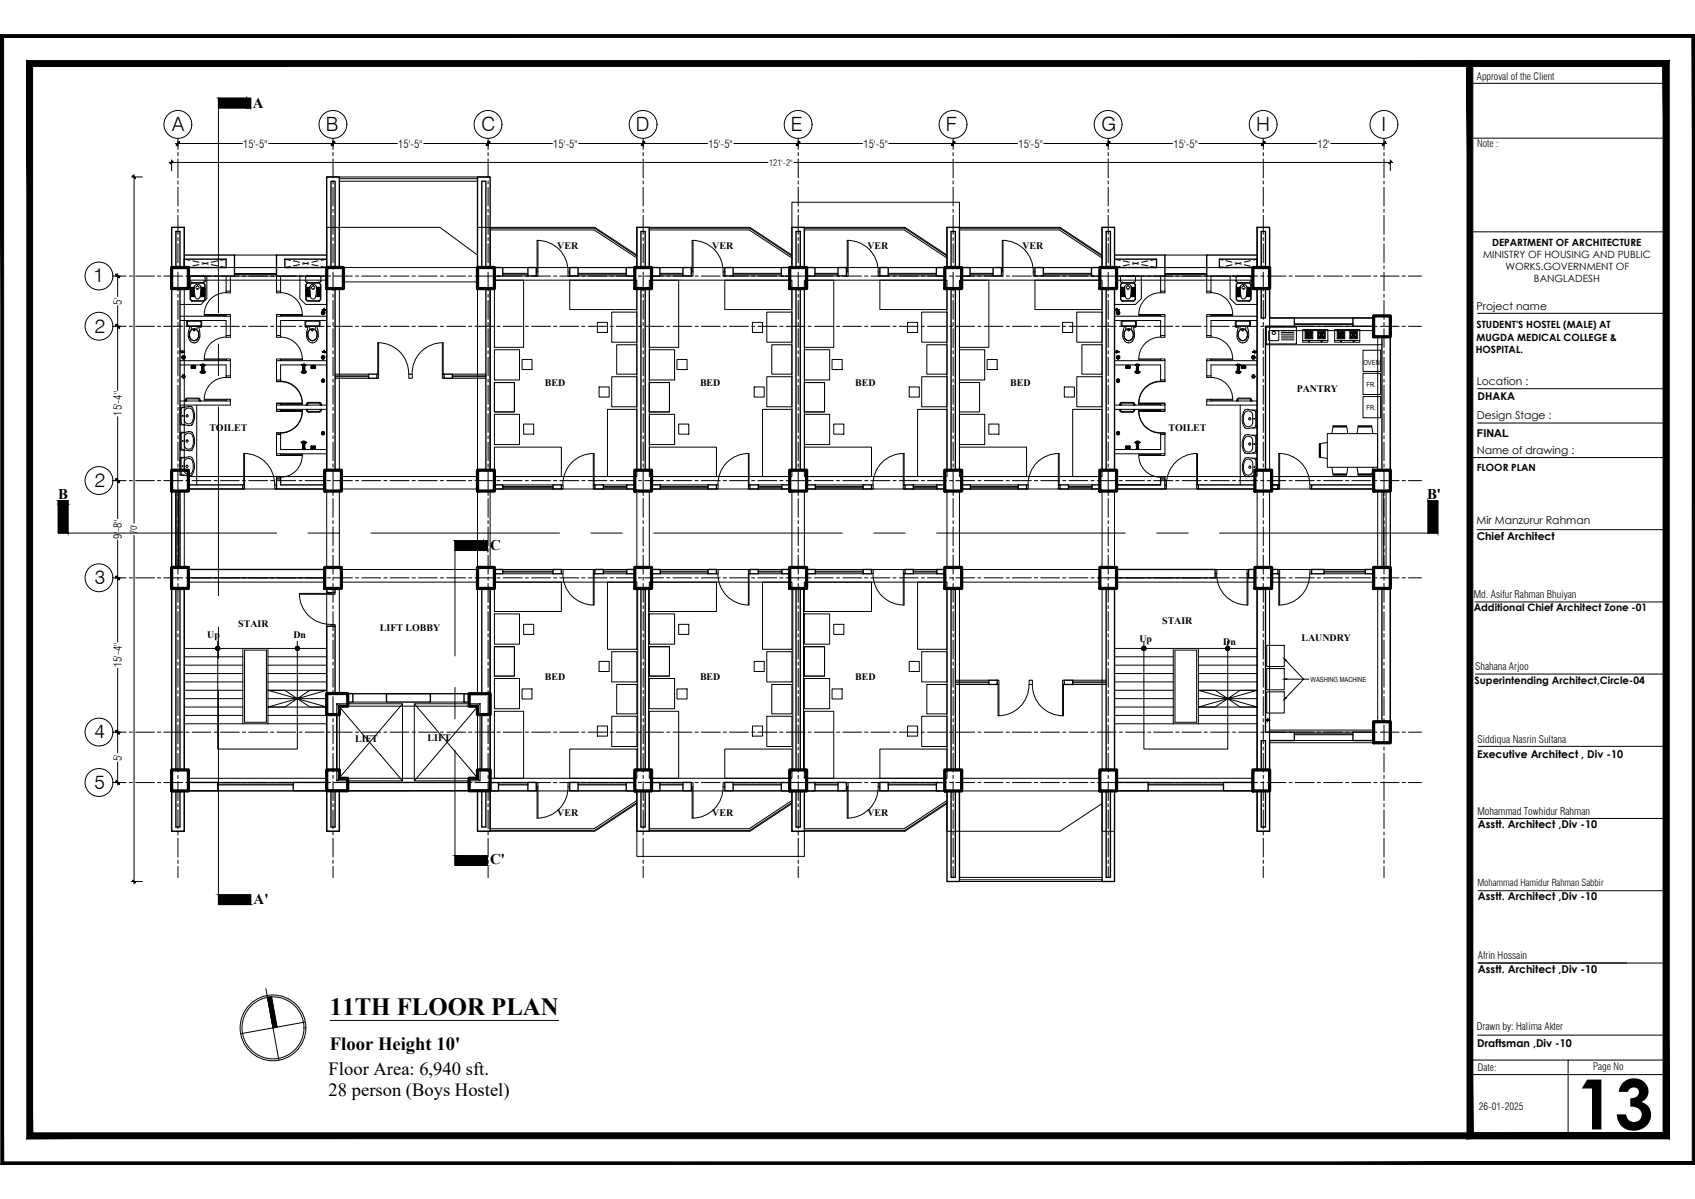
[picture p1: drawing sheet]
<svg xmlns="http://www.w3.org/2000/svg" width="420mm" height="297mm" viewBox="0 0 420 297" stroke-linecap="round" stroke-linejoin="round" font-family="sans-serif">
<defs><g id="words">
<text font-size="17.2" x="390.6" y="279.8">13</text>
<text font-size="6.1" x="81.8" y="251.5">11TH FLOOR PLAN</text>
<g font-size="4.9">
<text x="42.7" y="32.4">A</text>
<text x="80.7" y="32.4">B</text>
<text x="119.3" y="32.5">C</text>
<text x="157.6" y="32.4">D</text>
<text x="196" y="32.4">E</text>
<text x="234.5" y="32.4">F</text>
<text x="273" y="32.5">G</text>
<text x="311.4" y="32.4">H</text>
<text x="342.4" y="32.4">I</text>
<text x="23.2" y="69.9">1</text>
<text x="23.5" y="82.4">2</text>
<text x="23.5" y="120.6">2</text>
<text x="23.5" y="144.7">3</text>
<text x="23.5" y="183">4</text>
<text x="23.5" y="195.4">5</text>
</g>
<g font-size="4.6">
<text x="81.8" y="260.1">Floor Height 10'</text>
<text x="81.5" y="266.3">Floor Area: 6,940 sft.</text>
<text x="81.5" y="271.6">28 person (Boys Hostel)</text>
</g>
<g font-size="3.7">
<text x="62.7" y="26.7">A</text>
<text x="14.4" y="123.6">B</text>
<text x="353.7" y="123.5">B'</text>
<text x="121.5" y="136.3">C</text>
<text x="121.5" y="214.2">C'</text>
<text x="62.9" y="223.9">A'</text>
</g>
<g font-size="2.8">
<text x="60.3" y="36.6">15'-5&quot;</text>
<text x="98.7" y="36.6">15'-5&quot;</text>
<text x="137.2" y="36.6">15'-5&quot;</text>
<text x="175.6" y="36.6">15'-5&quot;</text>
<text x="214" y="36.6">15'-5&quot;</text>
<text x="252.5" y="36.6">15'-5&quot;</text>
<text x="290.9" y="36.6">15'-5&quot;</text>
<text x="326.6" y="36.6">12'</text>
<text x="30.2" y="75.5" transform="rotate(-90 30.2 75.5)">5'</text>
<text x="30.2" y="103" transform="rotate(-90 30.2 103)">15'-4&quot;</text>
<text x="30.2" y="133.5" transform="rotate(-90 30.2 133.5)">9'-8&quot;</text>
<text x="30.2" y="165.3" transform="rotate(-90 30.2 165.3)">15'-4&quot;</text>
<text x="30.2" y="188.5" transform="rotate(-90 30.2 188.5)">5'</text>
</g>
<g font-size="2.7">
<text x="366" y="76.7">Project name</text>
<text x="366.1" y="95.3">Location :</text>
<text x="366.3" y="99.1">DHAKA</text>
<text x="366.1" y="103.9">Design Stage :</text>
<text x="366.1" y="112.4">Name of drawing :</text>
<text x="366.1" y="108.2">FINAL</text>
<text x="366" y="129.9">Mir Manzurur Rahman</text>
<text x="366.1" y="133.8">Chief Architect</text>
<text x="366.1" y="187.8">Executive Architect , Div -10</text>
<text x="366.4" y="205.2">Asstt. Architect ,Div -10</text>
<text x="366.4" y="223">Asstt. Architect ,Div -10</text>
<text x="366.4" y="240.9">Asstt. Architect ,Div -10</text>
<text x="366.2" y="259.3">Draftsman ,Div -10</text>
</g>
<g font-size="2.6">
<text x="365.3" y="148.2">Md. Asifur Rahman Bhuiyan</text>
<text x="365.7" y="166.1">Shahana Arjoo</text>
<text x="366.3" y="184.1">Siddiqua Nasrin Sultana</text>
<text x="366.2" y="201.9">Mohammad Towhidur Rahman</text>
<text x="366.4" y="237.7">Afrin Hossain</text>
<text x="366.1" y="255.1">Drawn by: Halima Akter</text>
</g>
<g font-size="2.5">
<text x="366.1" y="19.9">Approval of the Client</text>
<text x="366.1" y="36.5">Note :</text>
<text x="138.1" y="61.8">VER</text>
<text x="176.6" y="61.8">VER</text>
<text x="215" y="61.8">VER</text>
<text x="253.4" y="61.8">VER</text>
<text x="367.6" y="63.9">MINISTRY OF HOUSING AND PUBLIC</text>
<text x="369.9" y="60.9">DEPARTMENT OF ARCHITECTURE</text>
<text x="373.2" y="66.9">WORKS.GOVERNMENT OF</text>
<text x="380.2" y="69.9">BANGLADESH</text>
<text x="366" y="81.4">STUDENT'S HOSTEL (MALE) AT</text>
<text x="365.8" y="87.4">HOSPITAL.</text>
<text x="366" y="84.4">MUGDA MEDICAL COLLEGE &amp;</text>
<text x="135.1" y="95.6">BED</text>
<text x="173.5" y="95.6">BED</text>
<text x="212" y="95.6">BED</text>
<text x="250.4" y="95.6">BED</text>
<text x="321.4" y="97.2">PANTRY</text>
<text x="51.9" y="106.7">TOILET</text>
<text x="289.6" y="106.7">TOILET</text>
<text x="366.1" y="116.7">FLOOR PLAN</text>
<text x="59.1" y="155.2">STAIR</text>
<text x="288.1" y="154.5">STAIR</text>
<text x="365.3" y="151.4">Additional Chief Architect Zone -01</text>
<text x="51.4" y="158.1">Up</text>
<text x="72.7" y="158.1">Dn</text>
<text x="94.2" y="156.4">LIFT LOBBY</text>
<text x="282.4" y="159.2">Up</text>
<text x="303.2" y="159.7">Dn</text>
<text x="322.6" y="158.9">LAUNDRY</text>
<text x="135.1" y="168.3">BED</text>
<text x="173.5" y="168.3">BED</text>
<text x="212" y="168.3">BED</text>
<text x="365.5" y="169.5">Superintending Architect,Circle-04</text>
<text x="88" y="183.7">LIFT</text>
<text x="106" y="183.6">LIFT</text>
<text x="138.1" y="202.1">VER</text>
<text x="176.6" y="202.1">VER</text>
<text x="215" y="202.1">VER</text>
<text x="366.4" y="265.3">Date:</text>
<text x="394.9" y="265">Page No</text>
<text x="366.6" y="275">26-01-2025</text>
</g>
<text font-size="2.4" x="366.2" y="219.5">Mohammad Hamidur Rahman Sabbir</text>
<g font-size="2.2">
<text x="190.6" y="41.1">121'-2&quot;</text>
<text x="34" y="132.3" transform="rotate(-90 34 132.3)">70'</text>
</g>
<g font-size="1.7">
<text x="338" y="90.4">OVEN</text>
<text x="338.8" y="95.8">FR.</text>
<text x="338.8" y="101.5">FR.</text>
<text x="324.9" y="168.9">WASHING MACHINE</text>
</g>
</g></defs>
<!-- layer: TITLE TEXT -->
<g fill="none" stroke="#000" stroke-width=".25">
<path d="M65.9 244.9l3.2 17.8M67.3 247l1.4 7.5M75.7 253.2l-16.1 2.9M81.8 252.8h56.7"/>
<circle cx="67.7" cy="254.6" r="7.7"/>
<circle cx="67.7" cy="254.6" r="8.2"/>
</g>
<g fill="#000" stroke="#000" stroke-width=".25">
<path d="M66.3 247.1h1l1.4 7.4zM66.3 247.1l1-.1z"/>
<path d="M66.3 247.1l1.3 7.4h1.1zM67.6 254.5h1.1l-1 .2z"/>
</g>
<!-- layer: WALL -->
<g fill="none" stroke="#000" stroke-width=".34">
<path d="M42.5 71.5v45M43.6 66.3v-9h1v9M44.6 71.5v45M45.7 64.2h10.3v2.1h-10.3v-10h-3.2v10M45.7 63.2h12.4v5.2h-11.4M81 64.2h-10.4v2.1h10.4v-22.5h3.1v22.5M81 71.5v45M81 63.2h-12.5v5.2h12.5M82 66.3v-21.4h1.1v21.4M83.1 71.5v45M118.4 66.3v-22.5h3.1v22.5M119.4 66.3v-21.4h1v21.4"/>
<path d="M120.4 71.5v45M121.5 71.5v45M122.6 66.3h2v2.1h-2zM130.9 66.3h2v2.1h-2zM141.2 66.3h2.1v2.1h-2.1zM155.2 66.3h2.2v2.1h-2.2zM157.9 66.3v-10h3.1v10M158.9 66.3v-9h1v9M158.9 71.5v45M159.9 71.5v45M161.5 66.3h2.1v2.1h-2.1zM169.3 66.3h2.1v2.1h-2.1z"/>
<path d="M179.7 66.3h2v2.1h-2zM193.7 66.3h2v2.1h-2zM196.3 66.3v-10h3.1v10M197.3 66.3v-9h1.1v9M197.3 71.5v45M198.4 71.5v45M199.9 66.3h2.1v2.1h-2.1zM207.7 66.3h2.1v2.1h-2.1zM218.1 66.3h2.1v2.1h-2.1zM232.1 66.3h2.1v2.1h-2.1zM234.7 66.3v-10h3.1v10M235.8 66.3v-9h1v9"/>
<path d="M235.8 71.5v45M236.8 71.5v45M238.4 66.3h2.1v2.1h-2.1zM246.2 66.3h2v2.1h-2zM256.5 66.3h2.1v2.1h-2.1zM270.6 66.3h2v2.1h-2zM274.2 66.3v-9h1.1v9M274.2 71.5v45M276.3 64.2h10.4v2.1h-10.4v-10h-3.1v10M276.3 71.5v45M276.3 63.2h12.5v5.2h-12M311.6 64.2h-9.3v2.1h9.3v-10h3.1v10"/>
<path d="M311.6 71.5v45M311.6 63.2h-12.5v5.2h11.5M312.6 66.3v-9h1.1v9M312.6 71.5v7.3h1.1v-7.3M314.7 71.5v7.3h6.1v2h-7.1v35.7M340.5 78.8h-5.1v2h5.1M91.4 92.7h2v1h-2zM110.1 92.7h2v1h-2zM342.6 83.4v33.1M344.6 83.4v33.1M46.7 120.1h13.5v1h-13.5M80.5 120.1h-10.9v-1.5h-1.1v2.5h12"/>
<path d="M122.6 120.1h2v1h-2M137.1 120.1h2v1h-2zM147.4 120.1h2.2v1h-2.2zM157.4 120.1h-2v1h2M161.5 120.1h2.2v1h-2.2M175.5 120.1h2.1v1h-2.1zM185.9 120.1h2.1v1h-2.1zM195.7 120.1h-1.9v1h1.9M199.9 120.1h2.2v1h-2.2M214 120.1h2v1h-2zM224.3 120.1h2.1v1h-2.1zM234.2 120.1h-2v1h2"/>
<path d="M238.4 120.1h2.1v1h-2.1M252.4 120.1h2.1v1h-2.1zM262.8 120.1h2v1h-2zM272.6 120.1h-1.9v1h1.9M276.8 120.1h10.9v-1.5h1.1v2.5h-12M311.1 120.1h-14v1h14M315.2 120.1h1.6v1h-1.6h1.6v-1zM340.5 120.1h-15.4v1h15.4M42.5 145.8v44.9M43.6 145.8v44.9M44.6 145.8v44.9M45.7 145.8v44.9"/>
<path d="M46.7 141.1h33.8M46.7 143.2h33.8M81 145.8v1h2.1v-1M119.4 145.8v26.1M121.5 145.8v26.1M122.6 141.1h2v1h-2M137.1 141.1h2v1h-2zM147.4 141.1h2.2v1h-2.2zM157.4 141.1h-2v1h2M158.9 145.8v44.9M159.9 145.8v44.9M161.5 141.1h2.2v1h-2.2"/>
<path d="M175.5 141.1h2.1v1h-2.1zM185.9 141.1h2.1v1h-2.1zM195.7 141.1h-1.9v1h1.9M197.3 145.8v44.9M198.4 145.8v44.9M199.9 141.1h2.2v1h-2.2M214 141.1h2v1h-2zM224.3 141.1h2.1v1h-2.1zM234.2 141.1h-2v1h2M235.8 145.8v44.9M236.8 145.8v44.9M274.2 145.8v44.9"/>
<path d="M276.3 145.8v44.9M276.8 141.1h24.4v2.1h-24.4M311.1 141.1h-1.6v2.1h1.6M311.6 145.8v44.9M313.7 145.8v35.6h7.1v2.1h-6.1M315.2 141.1h1.6v1h-1.6M325.1 141.1h3.1v1h-3.1zM340.5 141.1h-2.1v1h2.1M342.6 145.8v33M344.6 145.8v33M81 177h2.5v13.7h-2.5zM81 171.9v-16.8h2.1v16.8"/>
<path d="M86.2 171.8h1.3v2.1h-1.3zM95.8 171.9h10.9v2h-10.9zM115 171.9h1.3v2h-1.3zM119.4 177h2.1v13.7h-2.1zM245.1 168.5h2.1v1.1h-2.1zM263.8 168.5h2.1v1.1h-2.1zM42.5 195.9v10h3.2v-10M43.6 195.9v9h1v-9M46.7 193.8h7.3v2.1h-7.3M81 193.8h-8.3v2.1h8.3M81 195.9v10h3.1v-10M82 195.9v9h1.1v-9"/>
<path d="M86.2 193.8h30.1v2.1h-30.1zM118.4 195.9v10h3.1v-10M119.4 195.9v9h1v-9M121.5 193.9h2.1v2h-2.1zM130.9 193.8h2v2.1h-2zM141.2 193.8h2.1v2.1h-2.1zM155.2 193.9h2.2v2h-2.2zM157.9 195.9v10h3.1v-10M158.9 195.9v9h1v-9M161.5 193.9h2.1v2h-2.1zM169.3 193.8h2.1v2.1h-2.1zM179.7 193.8h2v2.1h-2z"/>
<path d="M193.7 193.9h2v2h-2zM196.3 195.9v10h3.1v-10M197.3 195.9v9h1.1v-9M199.9 193.9h2.1v2h-2.1zM207.7 193.8h2.1v2.1h-2.1zM218.1 193.8h2.1v2.1h-2.1zM232.1 193.9h2.1v2h-2.1zM234.7 195.9v22.5h3.1v-22.5M235.8 195.9v21.5h1v-21.5M273.2 195.9v22.5h3.1v-22.5M274.2 195.9v21.5h1.1v-21.5M276.8 193.8h7.8v2.1h-8.3"/>
<path d="M310.6 193.8h-7.3v2.1h8.3M311.6 195.9v10h3.1v-10M312.6 195.9v9h1.1v-9M312.6 190.7v-7.2h1.1v7.2M314.7 183.5v7.2M340.5 181.4h-5.1v2.1h5.1"/>
</g>
<!-- layer: WIN -->
<g fill="none" stroke="#000" stroke-width=".25">
<path d="M58.1 68.4h10.4M58.1 68h10.4M58.1 67.8h10.4M58.1 66.3h10.4M124.6 67.7h6.3M124.6 66.3h6.3M124.6 68.4h6.3M124.6 67.9h6.3M143.3 67.7h11.9M143.3 66.3h12.5M143.3 68.4h12.5M143.3 67.9h11.9"/>
<path d="M163.1 66.3h6.2M163.1 68.4h6.2M163.6 67.7h5.7M163.6 67.9h5.7M181.7 67.7h12M181.7 66.3h12.5M181.7 68.4h12.5M181.7 67.9h12M201.5 66.3h6.2M201.5 68.4h6.2M202 67.7h5.7M202 67.9h5.7"/>
<path d="M220.2 67.7h11.9M220.2 66.3h12.5M220.2 68.4h12.5M220.2 67.9h11.9M239.9 66.3h6.3M239.9 68.4h6.3M240.5 67.7h5.7M240.5 67.9h5.7M258.6 67.7h12M258.6 66.3h12.5M258.6 68.4h12.5M258.6 67.9h12"/>
<path d="M288.8 68.4h10.3M288.8 68h10.3M288.8 67.8h10.3M288.8 66.3h10.3M320.8 78.8h14.6M83.1 92.7h8.3M83.1 93.1h8.3M83.1 93.7h8.3M83.1 93.3h8.3M112.1 92.7h8.3M112.1 93.1h8.3M112.1 93.7h8.3"/>
<path d="M112.1 93.3h8.3M320.8 80.8h14.6M320.8 80.4h14.6M320.8 80.2h14.6M124.6 120.1h12.5M124.6 120.5h12.5M124.6 121.1h12.5M124.6 120.7h12.5M149.6 120.1h5.8M149.6 120.5h5.8M149.6 121.1h5.8M149.6 120.7h5.8"/>
<path d="M163.7 120.1h11.8M163.7 120.5h11.8M163.7 121.1h11.8M163.7 120.7h11.8M188 120.1h5.8M188 120.5h5.8M188 121.1h5.8M188 120.7h5.8M202.1 120.1h11.9M202.1 120.5h11.9M202.1 121.1h11.9M202.1 120.7h11.9"/>
<path d="M226.4 120.1h5.8M226.4 120.5h5.8M226.4 121.1h5.8M226.4 120.7h5.8M240.5 120.1h11.9M240.5 120.5h11.9M240.5 121.1h11.9M240.5 120.7h11.9M264.8 120.1h5.9M264.8 120.5h5.9M264.8 121.1h5.9M264.8 120.7h5.9"/>
<path d="M124.6 142.1h12.5M124.6 141.7h12.5M124.6 141.1h12.5M124.6 141.5h12.5M149.6 142.1h5.8M149.6 141.7h5.8M149.6 141.1h5.8M149.6 141.5h5.8M163.7 142.1h11.8M163.7 141.7h11.8M163.7 141.1h11.8M163.7 141.5h11.8"/>
<path d="M188 142.1h5.8M188 141.7h5.8M188 141.1h5.8M188 141.5h5.8M202.1 142.1h11.9M202.1 141.7h11.9M202.1 141.1h11.9M202.1 141.5h11.9M226.4 142.1h5.8M226.4 141.7h5.8M226.4 141.1h5.8M226.4 141.5h5.8"/>
<path d="M328.2 142.1h10.2M328.2 141.7h10.2M328.2 141.1h10.2M328.2 141.5h10.2M236.8 169.6h8.3M236.8 169.1h8.3M236.8 168.5h8.3M236.8 168.9h8.3M265.9 169.6h8.3M265.9 169.1h8.3M265.9 168.5h8.3M265.9 168.9h8.3"/>
<path d="M54 195.9h18.7M54 193.8h18.7M54 194.3h18.7M54 194.5h18.7M123.6 195.9h7.3M123.6 193.8h7.3M123.6 194.3h7.3M123.6 194.5h7.3M143.3 195.9h12.5M143.3 193.8h12.5M143.3 194.3h11.9M143.3 194.5h11.9"/>
<path d="M163.1 195.9h6.2M163.1 193.8h6.2M163.6 194.3h5.7M163.6 194.5h5.7M181.7 195.9h12.5M181.7 193.8h12.5M181.7 194.3h12M181.7 194.5h12M201.5 195.9h6.2M201.5 193.8h6.2M202 194.3h5.7M202 194.5h5.7"/>
<path d="M220.2 195.9h12.5M220.2 193.8h12.5M220.2 194.3h11.9M220.2 194.5h11.9M284.6 195.9h18.7M284.6 193.8h18.7M284.6 194.3h18.7M284.6 194.5h18.7M320.8 181.4h14.6M320.8 181.8h14.6M320.8 182h14.6M320.8 183.5h14.6"/>
</g>
<!-- layer: Door -->
<g fill="none" stroke="#000" stroke-width=".25">
<path d="M133.4 59.5v7.8M171.5 59.5a7.6 7.6 0 0 1 7.7 7.8M171.6 59.5v7.8M171.8 59.5v7.8M210.2 59.5v7.8M248.6 59.5v7.8M50.6 77.9h5.4M50.7 78.1h5.3M56 78.3v-.4h1.1v.4M56 72.1v.4h1.1v-.4M68.5 78.3v-.4h1.1v.4M68.5 72.1v.4h1.1v-.4"/>
<path d="M69.6 77.9h5.4M69.6 78.1h5.4M132.9 67.3h.5v1.1h-.5M140.8 67.3a7.6 7.6 0 0 0-7.7-7.8v7.8M141.2 67.3h-.4v1.1h.4M171.4 67.3h.4v1.1h-.4M179.7 67.3h-.5v1.1h.5M209.8 67.3h.4v1.1h-.4M217.7 67.3a7.6 7.6 0 0 0-7.7-7.8v7.8M218.1 67.3h-.4v1.1h.4M248.2 67.3h.4v1.1h-.4M256.1 67.3a7.6 7.6 0 0 0-7.7-7.8l.1 7.8"/>
<path d="M256.5 67.3h-.4v1.1h.4M282.3 77.9h5.4M282.3 78.1h5.4M287.7 78.3v-.4h1.1v.4M287.7 72.1v.4h1.1v-.4M299.1 78.3v-.4h1.1v.4M299.1 72.1v.4h1.1v-.4M300.2 77.9h5.4M300.2 78.1h5.4M50.6 88.9h5.4M50.6 98.9h5.4M50.7 89.1h5.3"/>
<path d="M50.7 99.1h5.3M56 99.3v-.4h1.1v.4M56 93.1v.4h1.1v-.4M56 89.4v-.5h1.1v.5M56 83.1v.5h1.1v-.5M68.5 94.1v.5h1.1v-.5M68.5 89.4v-.5h1.1v.5M68.5 83.1v.5h1.1v-.5M69.6 94.1v.4h-1.1M69.6 99.9h5.4M69.6 100h5.4M69.6 88.9h5.4"/>
<path d="M69.6 89.1h5.4M93.4 92.7h.5v1h-.5M93.9 84.9v7.8M101.3 92.7a7.6 7.6 0 0 0-7.7-7.8v7.8M101.3 92.7h.9v1h-.9zM109.6 84.9v7.8M109.8 84.9a7.6 7.6 0 0 0-7.6 7.8M109.9 84.9v7.8M110.1 92.7h-.5v1h.5M282.3 99.9h5.4M282.3 100h5.4M282.3 88.9h5.4"/>
<path d="M282.3 89.1h5.4M287.7 94.1v.4h1.1M287.7 89.4v-.5h1.1v.5M287.7 83.1v.5h1.1v-.5M288.8 94.1v.5h-1.1v-.5M299.1 99.3v-.4h1.1v.4M299.1 93.1v.4h1.1v-.4M299.1 89.4v-.5h1.1v.5M299.1 83.1v.5h1.1v-.5M300.2 88.9h5.4M300.2 89.1h5.4M300.2 98.9h5.4"/>
<path d="M300.2 99.1h5.4M60.4 112.3a7.6 7.6 0 0 1 7.7 7.8M60.4 112.3v7.8M60.6 112.3v7.8M68.5 100.3v-.4h1.1v.4M68.5 100.4v-.4h1.1v.4M68.5 101.5v.4h1.1v-.4M68.5 107.3h1.1v.4M68.5 101.4v.4h1.1v-.4M68.5 112.4v.4h1.1v-.4M68.5 118.6v-.4h1.1v.4M69.6 107.6v-.4h-1.1v.5"/>
<path d="M69.6 100.1h5.4M69.6 101.9h5.4M69.6 101.7h5.4M69.6 101.8h5.4M69.6 101.6h5.4M69.6 112.8h5.4M69.6 112.6h5.4M147.1 112.3v7.8M147.2 112.3a7.6 7.6 0 0 0-7.7 7.8M147.3 112.3v7.8M185.5 112.3v7.8M223.9 112.3v7.8"/>
<path d="M262.3 112.3v7.8M282.3 100.1h5.4M282.3 101.9h5.4M282.3 101.7h5.4M282.3 101.8h5.4M282.3 101.6h5.4M282.3 112.8h5.4M282.3 112.6h5.4M287.7 100.3v-.4h1.1v.4M287.7 100.4v-.4h1.1v.4M287.7 101.5v.4h1.1v-.4M287.7 101.4v.4h1.1v-.4"/>
<path d="M287.7 107.6v-.4h1.1v.5M287.7 112.4v.4h1.1v-.4M287.7 118.6v-.4h1.1v.4M288.8 107.3h-1.1v.4M296.6 112.3v7.8M317.2 112.3v7.8M60.2 120.1h.4v1h-.4M68.5 120.1h-.4v1h.4M139.1 120.1h.5v1h-.5M147.4 120.1h-.3v1h.3M177.6 120.1h.4v1h-.4M178 120.1a7.6 7.6 0 0 1 7.7-7.8v7.8"/>
<path d="M185.9 120.1h-.4v1h.4M216 120.1h.5v1h-.5M216.4 120.1a7.6 7.6 0 0 1 7.7-7.8v7.8M224.3 120.1h-.4v1h.4M254.5 120.1h.4v1h-.4M254.8 120.1a7.6 7.6 0 0 1 7.7-7.8l.1 7.8M262.8 120.1h-.5v1h.5M288.8 120.1h.3v1h-.3M289.1 120.1a7.6 7.6 0 0 1 7.7-7.8v7.8M297.1 120.1h-.5v1h.5M316.8 120.1h.4v1h-.4M324.7 120.1a7.6 7.6 0 0 0-7.7-7.8v7.8"/>
<path d="M325.1 120.1h-.4v1h.4M74.3 147.2h7.7M82 146.8v.4h1.1v-.4M82 155.1v-.4h1.1v.4M82 147h-7.8a7.6 7.6 0 0 0 7.8 7.7M139.1 141.1h.5v1h-.5M139.5 142.1a7.6 7.6 0 0 0 7.7 7.8M147.1 142.1v7.8M147.3 142.1v7.8M147.4 141.1h-.3v1h.3M177.6 141.1h.4v1h-.4M178 142.1a7.6 7.6 0 0 0 7.7 7.8v-7.8"/>
<path d="M185.5 142.1v7.8M185.9 141.1h-.4v1h.4M216 141.1h.5v1h-.5M216.4 142.1a7.6 7.6 0 0 0 7.7 7.8v-7.8M223.9 142.1v7.8M224.3 141.1h-.4v1h.4M301.2 141.1h.4v1h-.4M301.6 142.1a7.6 7.6 0 0 0 7.7 7.8M309.1 142.1v7.8M309.3 142.1v7.8M309.5 141.1h-.4v1h.4M316.8 141.1h.4v1h-.4"/>
<path d="M317.2 142.1v7.8M324.7 142.1a7.6 7.6 0 0 1-7.7 7.8v-7.8M325.1 141.1h-.4v1h.4M247.2 168.5h.4v1.1h-.4M247.6 169.6v7.7M255.1 169.5a7.6 7.6 0 0 1-7.7 7.8v-7.7M255.1 168.5h.8v1.1h-.8zM255.9 169.5a7.6 7.6 0 0 0 7.7 7.8v-7.7M263.4 169.6v7.7M263.8 168.5h-.4v1.1h.4M132.9 193.9h.5v1h-.5M133.4 194.9v7.8"/>
<path d="M140.8 194.9a7.6 7.6 0 0 1-7.7 7.8v-7.8M141.2 193.9h-.4v1h.4M171.4 193.9h.4v1h-.4M171.6 194.9v7.8M171.8 194.9v7.8M179.2 194.9a7.6 7.6 0 0 1-7.7 7.8M179.7 193.9h-.5v1h.5M209.8 193.9h.4v1h-.4M210.2 194.9v7.8M217.7 194.9a7.6 7.6 0 0 1-7.7 7.8v-7.8M218.1 193.9h-.4v1h.4"/>
</g>
<!-- layer: Furnitures -->
<g fill="none" stroke="#000" stroke-width=".25">
<path d="M122.6 69.4h7.2v16.6h-7.2zM141.2 69.4h16.7v7.3h-16.7zM148.1 79.9h2.5v2.5h-2.5zM151.6 77.3h6.3v7.5h-6.3zM161 69.4h7.2v16.6h-7.2zM179.7 69.4h16.6v7.3h-16.6zM186.5 79.9h2.5v2.5h-2.5zM190.1 77.3h6.2v7.5h-6.2zM199.4 69.4h7.3v16.6h-7.3zM218.1 69.4h16.6v7.3h-16.6zM225 79.9h2.5v2.5h-2.5zM228.5 77.3h6.2v7.5h-6.2z"/>
<path d="M237.8 69.4h7.3v16.6h-7.3zM256.5 69.4h16.7v7.3h-16.7zM263.4 79.9h2.5v2.5h-2.5zM266.9 77.3h6.3v7.5h-6.3zM122.6 86.6h6.2v7.5h-6.2zM122.6 94.8h4.9v7.3h-4.9zM129.4 89.1h2.5v2.5h-2.5zM148.5 95.9h2.5v2.5h-2.5zM151.6 93.3h6.3v7.5h-6.3zM152.9 85.4h5v7.3h-5zM161 86.6h6.2v7.5h-6.2zM161 94.8h4.9v7.3h-4.9z"/>
<path d="M167.8 89.1h2.5v2.5h-2.5zM186.9 95.9h2.5v2.5h-2.5zM190.1 93.3h6.2v7.5h-6.2zM191.3 85.4h5v7.3h-5zM199.4 86.6h6.3v7.5h-6.3zM199.4 94.8h5v7.3h-5zM206.2 89.1h2.5v2.5h-2.5zM225.4 95.9h2.5v2.5h-2.5zM228.5 93.3h6.2v7.5h-6.2zM229.7 85.4h5v7.3h-5zM237.8 86.6h6.3v7.5h-6.3zM237.8 94.8h5v7.3h-5z"/>
<path d="M244.7 89.1h2.5v2.5h-2.5zM263.8 95.9h2.5v2.5h-2.5zM266.9 93.3h6.3v7.5h-6.3zM268.2 85.4h5v7.3h-5zM122.6 102.6h6.2v7.5h-6.2zM122.6 110.8h16.5v7.3h-16.5zM129.8 105.1h2.5v2.5h-2.5zM150.6 101.4h7.3v16.7h-7.3zM161 102.6h6.2v7.5h-6.2zM161 110.8h16.6v7.3h-16.6zM168.2 105.1h2.5v2.5h-2.5zM189 101.4h7.3v16.7h-7.3z"/>
<path d="M199.4 102.6h6.3v7.5h-6.3zM199.4 110.8h16.6v7.3h-16.6zM206.7 105.1h2.5v2.5h-2.5zM227.5 101.4h7.2v16.7h-7.2zM237.8 102.6h6.3v7.5h-6.3zM237.8 110.8h16.7v7.3h-16.7zM245.1 105.1h2.5v2.5h-2.5zM265.9 101.4h7.3v16.7h-7.3zM327 109.9h.2v3.4h-.2zM329 107.4h12.5v8.4h-12.5zM329 109.6l-1.7 .3v3.4l1.7 .3M330.2 107.4l.2-1.6h3.4l.3 1.6"/>
<path d="M330.2 115.8l.2 1.6h3.4l.3-1.6M330.4 117.5h3.4v.2h-3.3zM330.5 105.5h3.3v.2h-3.4zM336.4 107.4l.2-1.6h3.5l.2 1.6M336.4 115.8l.2 1.6h3.5l.2-1.6M336.6 117.5h3.4v.2h-3.3zM336.7 105.5h3.3v.2h-3.4zM122.6 152.1h6.2v7.5h-6.2zM122.6 144.2h16.5v7.3h-16.5zM129.8 154.7h2.5v2.5h-2.5zM150.6 144.2h7.3v16.7h-7.3zM161 152.1h6.2v7.5h-6.2z"/>
<path d="M161 144.2h16.6v7.3h-16.6zM168.2 154.7h2.5v2.5h-2.5zM189 144.2h7.3v16.7h-7.3zM199.4 152.1h6.3v7.5h-6.3zM199.4 144.2h16.6v7.3h-16.6zM206.7 154.7h2.5v2.5h-2.5zM227.5 144.2h7.2v16.7h-7.2zM122.6 176.2h7.2v16.6h-7.2zM122.6 168.1h6.2v7.5h-6.2zM122.6 160.2h4.9v7.3h-4.9zM129.4 170.7h2.5v2.5h-2.5zM148.1 179.9h2.5v2.5h-2.5z"/>
<path d="M148.5 163.9h2.5v2.5h-2.5zM151.6 177.4h6.3v7.5h-6.3zM151.6 161.4h6.3v7.5h-6.3zM152.9 169.6h5v7.3h-5zM161 176.2h7.2v16.6h-7.2zM161 168.1h6.2v7.5h-6.2zM161 160.2h4.9v7.3h-4.9zM167.8 170.7h2.5v2.5h-2.5zM186.5 179.9h2.5v2.5h-2.5zM186.9 163.9h2.5v2.5h-2.5zM190.1 177.4h6.2v7.5h-6.2zM190.1 161.4h6.2v7.5h-6.2z"/>
<path d="M191.3 169.6h5v7.3h-5zM199.4 176.2h7.3v16.6h-7.3zM199.4 168.1h6.3v7.5h-6.3zM199.4 160.2h5v7.3h-5zM206.2 170.7h2.5v2.5h-2.5zM225 179.9h2.5v2.5h-2.5zM225.4 163.9h2.5v2.5h-2.5zM228.5 177.4h6.2v7.5h-6.2zM228.5 161.4h6.2v7.5h-6.2zM229.7 169.6h5v7.3h-5zM141.2 185.6h16.7v7.2h-16.7zM179.7 185.6h16.6v7.2h-16.6z"/>
<path d="M218.1 185.6h16.6v7.2h-16.6z"/>
</g>
<!-- layer: rail -->
<g fill="none" stroke="#000" stroke-width=".25">
<path d="M84.1 44.9h34.3M84.1 44.3h34.3M121.5 57h25.8l10.6 6.9M121.5 56.5h25.9l10.5 6.9M161 57h24.7l10.6 6.9M161 56.5h24.8l10.5 6.9M199.4 57h24.8l10.5 6.9M199.4 56.5h24.9l10.4 6.9M237.8 57h24.8l10.6 6.9M237.8 56.5h24.9l10.5 6.9M43.6 121.7v18.9M44.2 121.7v18.9"/>
<path d="M343 121.7v18.9M343.6 121.7v18.9M60.2 160.6h6.2v18.7h-6.2zM60.6 161.1h5.4v17.8h-5.4zM290.8 160.6h6.3v18.7h-6.3zM291.3 161.1h5.3v17.8h-5.3zM157.9 198.3l-10.6 7h-25.8M157.9 198.8l-10.5 6.9h-25.9M196.3 198.3l-10.6 7h-24.7M196.3 198.8l-10.5 6.9h-24.8M234.7 198.3l-10.5 7h-24.8M234.7 198.8l-10.4 6.9h-24.9"/>
<path d="M237.8 217.4h35.4M237.8 218h35.4"/>
</g>
<!-- layer: line 2 -->
<g fill="none" stroke="#000" stroke-width=".25">
<path d="M81 43.8h40.5M84.1 56.3h25l9.3 6.9M121.5 56.3h25.9l10.5 6.9M161 56.3h24.9l10.4 6.9M196.3 56.3v-6.2h41.5v6.2h25l10.4 6.9M199.4 56.3h24.9l10.4 6.9M42.5 121.7v18.9M44.6 121.7v18.9M276.8 120.1h10.9M342.6 121.7v18.9M344.6 121.7v18.9M83.5 174.4h16.3v19h-16.3z"/>
<path d="M83.5 174.4l16.3 19M87.5 173.9h8.3M87.5 171.9h8.3M99.8 174.4l-16.3 19M102.7 174.4h16.3v19h-16.3zM102.7 174.4l16.3 19M106.7 173.9h8.3M106.7 171.9h8.3M119 174.4l-16.3 19M157.9 199.1l-10.5 6.8h-25.9M196.3 199.1l-10.4 6.8h-24.9M234.7 199.1l-10.4 6.8h-24.9v6.3h-41.5v-6.3"/>
<path d="M273.2 199.1l-10.4 6.8h-25M234.7 218.4h41.6"/>
</g>
<!-- layer: STAIR -->
<g fill="none" stroke="#000" stroke-width=".25">
<path d="M45.7 179.3h14.5M45.7 177.2h14.5M45.7 175.2h14.5M45.7 173.1h14.5M45.7 171h14.5M45.7 168.9h14.5M45.7 166.9h14.5M45.7 164.8h14.5M45.7 162.7h14.5M45.7 160.6h14.5M66.4 179.3h14.6M66.4 177.2h14.6"/>
<path d="M66.4 175.2h14.6M66.4 173.1h14.6M66.4 171h14.6M66.4 168.9h14.6M66.4 166.9h14.6M66.4 164.8h14.6M66.4 162.7h14.6M66.4 160.6h14.6M276.3 179.3h14.5M276.3 177.2h14.5M276.3 175.2h14.5M276.3 173.1h14.5"/>
<path d="M276.3 171h14.5M276.3 168.9h14.5M276.3 166.9h14.5M276.3 164.8h14.5M276.3 162.7h14.5M276.3 160.6h14.5M297.1 179.3h14.5M297.1 177.2h14.5M297.1 175.2h14.5M297.1 173.1h14.5M297.1 171h14.5M297.1 168.9h14.5"/>
<path d="M297.1 166.9h14.5M297.1 164.8h14.5M297.1 162.7h14.5M297.1 160.6h14.5"/>
</g>
<!-- layer: LINE -->
<path d="M54 158.9v26.7h19.7v-12.5l-7.3 2.1h4.2l3.1-2.1 7.3 2.1h-4.2l-3.1-2.1 3.1-2.1h4.2l-7.3 2.1-3.1-2.1h-4.2l7.3 2.1v-14.2M283.5 158.9v26.7h20.8v-12.5l-7.2 2.1h4.1l3.1-2.1 7.3 2.1h-4.2l-3.1-2.1 3.1-2.1h4.2l-7.3 2.1-3.1-2.1h-4.1l7.2 2.1v-14.2" fill="none" stroke="#000" stroke-width=".25"/>
<g fill="#000" stroke="#000" stroke-width=".25">
<path d="M363.6 15l1.5 1.5 48.6-1.5zM365.1 16.5l48.6-1.5-1.4 1.5zM412.3 16.5l1.4 265.6v-267.1zM412.3 16.5l1.4 265.6-1.4-1.4zM363.6 282.1h50.1l-1.4-1.4zM363.6 282.1l1.5-1.4h47.2zM363.6 15v267.1l1.5-1.4zM363.6 15l1.5 1.5v264.2z"/>
<path d="M53.5 160.6v.3l.5-.3zM53.5 160.9l.5-.3-.3 .5zM54 160.6l-.3 .5h.3z"/>
<path d="M53.7 160.2l.3 .4v-.5zM53.5 160.4l.2-.2 .3 .4zM53.5 160.4v.2h.5z"/>
<path d="M54 160.6v.5h.2zM54 160.6l.4 .3-.2 .2zM54 160.6l.4 .3 .1-.3z"/>
<path d="M54 160.6h.5l-.1-.2zM54.2 160.2l.2 .2-.4 .2zM54 160.1v.5l.2-.4z"/>
<path d="M73.2 160.6l.1 .3 .4-.3zM73.3 160.9l.4-.3-.3 .5zM73.7 160.6l-.3 .5h.3z"/>
<path d="M73.4 160.2l.3 .4v-.5zM73.4 160.2l.3 .4-.4-.2zM73.3 160.4l-.1 .2h.5z"/>
<path d="M73.7 160.6v.5h.3zM73.7 160.6l.5 .3-.2 .2zM73.7 160.6l.5 .3v-.3z"/>
<path d="M73.7 160.6h.5v-.2zM74 160.2l.2 .2-.5 .2zM73.7 160.1v.5l.3-.4z"/>
<path d="M283 160.6l.1 .3 .4-.3zM283.1 160.9l.4-.3-.2 .5zM283.5 160.6l-.2 .5h.2z"/>
<path d="M283.3 160.2l.2 .4v-.5zM283.1 160.4l.2-.2 .2 .4zM283.1 160.4l-.1 .2h.5z"/>
<path d="M283.5 160.6v.5h.3zM283.5 160.6l.5 .3-.2 .2zM283.5 160.6l.5 .3 .1-.3z"/>
<path d="M283.5 160.6h.6l-.1-.2zM283.8 160.2l.2 .2-.5 .2zM283.5 160.1v.5l.3-.4z"/>
<path d="M303.8 160.6l.1 .3 .4-.3zM303.9 160.9l.4-.3-.2 .5zM304.3 160.6l-.2 .5h.2z"/>
<path d="M304.1 160.2l.2 .4v-.5zM304.1 160.2l.2 .4-.4-.2zM303.9 160.4l-.1 .2h.5z"/>
<path d="M304.3 160.6v.5h.3zM304.3 160.6l.5 .3-.2 .2zM304.3 160.6l.5 .3v-.3z"/>
<path d="M304.3 160.6h.5v-.2zM304.6 160.2l.2 .2-.5 .2zM304.3 160.1v.5l.3-.4z"/>
</g>
<!-- layer: WALL -->
<g fill="none" stroke="#000" stroke-width=".25">
<path d="M44.6 78.3h12.5v4.8h-1.1v-3.7h-11.4M56 68.4v3.7h1.1v-3.7M58.1 63.2h10.4M68.5 68.4v3.7h1.1v-3.7M81 78.3h-12.5v4.8h1.1v-3.7h11.4M276.3 78.3h12.5v4.8h-1.1v-3.7h-11.4M287.7 68.4v3.7h1.1v-3.7M288.8 63.2h10.3M299.1 68.4v3.7h1.1v-3.7M311.6 78.3h-12.5v4.8h1.1v-3.7h11.4M44.6 89.4h12.5v3.7h-1.1v-2.7h-11.4M44.6 99.3h12.5v1.1h-12.5"/>
<path d="M81 89.4h-12.5v4.7h1.1v-3.7h11.4M276.3 89.4h12.5v4.7h-1.1v-3.7h-11.4M311.6 89.4h-12.5v3.7h1.1v-2.7h11.4M311.6 99.3h-12.5v1.1h12.5M69.6 111.4v-3.8h-1.1v4.8h12.5M69.6 111.4h11.4M81 100.4h-12.5v1h12.5M276.3 100.4h12.5v1h-12.5M276.3 111.4h11.4M287.7 111.4v-3.8h1.1v4.8h-12.5"/>
</g>
<!-- layer: s. Fixture -->
<g fill="none" stroke="#000" stroke-width=".25">
<path d="M46.3 79.4h3.7v1.5h-3.7zM46.5 79.8v.7M46.6 79.6l-.2 .1M46.7 79.6h2.9l.2 .1M47.1 70.5l.4-.5h2.9l.4 .5v3.7l-.4 .4h-2.9l-.4-.4zM47.1 68.7h.1M47.1 69.7h.1M47.1 68.7v1M47.1 69.7l.4 .3M47.2 70.5l.4-.4h2.8l.4 .4v3.7l-.4 .3h-2.8l-.4-.3zM47.2 73.5h.8v-.3h-.8v-.2h.8v-.2h-.8v-.3h.8v-.2h-.8v-.2h.8v-.2h-.8v-.2h.8v-.3h-.8v-.2h.8v2.3M47.5 68.4l-.4 .3"/>
<path d="M47.5 70h.1M47.5 70h2.9M47.5 68.4h2.9M48.1 71.2h.1M48.1 71.2l.2 2.3M48.1 71.2a.83 .83 0 0 1 .9-.8 .83 .83 0 0 1 .8 .8M48.3 73.5h.1M48.3 73.5a.66 .66 0 0 0 .7 .6 .66 .66 0 0 0 .6-.6M49 71.7h.1M49 70.9h.1M49.7 73.5h.1M49.8 71.2h.1"/>
<path d="M49.8 71.2l-.1 2.3M49.8 79.8v.7M49.9 71.2v2.3h.9v-2.3h-.9v.2h.9v.3h-.9v.2h.9v.2h-.9v.2h.9v.2h-.9v.3h.9v.2h-.9v.2h.9v.3h-.9M50.4 68.4l.4 .3M50.4 70h.1M50.4 68.4h.1M50.8 69.7l-.4 .3M50.8 69.7h.1M50.8 68.7h.1M50.8 68.7v1M51.3 68.4v5.6l-1.5 1.4h-5.2M74.3 68.4v5.6l1.5 1.4h5.2"/>
<path d="M75.6 79.4h3.7v1.5h-3.7zM75.8 69.7l.4 .3M75.8 69.7h.1M75.8 68.7h.1M75.8 68.7v1M75.8 79.6h3.2l.1 1-.1 .1h-3.1zM76.2 68.4l-.4 .3M76.2 70h2.9l.4 .5v3.7l-.4 .4h-2.9l-.4-.4v-3.7zM76.2 70h.1M76.2 68.4h.1M76.2 70h2.9M76.2 68.4h2.9"/>
<path d="M76.2 70.1h2.9l.3 .4v3.7l-.3 .3h-2.9l-.3-.3v-3.7zM76.7 71.2v2.3h-.8v-2.3h.8v.2h-.8v.3h.8v.2h-.8v.2h.8v.2h-.8v.2h.8v.3h-.8v.2h.8v.2h-.8v.3h.8M76.8 71.2a.83 .83 0 0 1 .8-.8 .83 .83 0 0 1 .8 .8M76.8 71.2h.1M76.8 71.2l.2 2.3M77 73.5h.1M77 73.5a.66 .66 0 0 0 .6 .6 .66 .66 0 0 0 .7-.6M77.6 71.7h.1M77.6 70.9h.1M78.3 73.5h.1M78.5 71.2h.1M78.5 71.2l-.2 2.3"/>
<path d="M78.6 73.5v-2.3h.8v.2h-.8v.3h.8v.2h-.8v.2h.8v.2h-.8v.2h.8v.3h-.8v.2h.8v.2h-.8v.3h.8M79.1 68.4l.4 .3M79.1 70h.1M79.5 69.7l-.4 .3M79.5 68.7h.1M79.5 69.7h.1M79.5 68.7v1M79.7 77.6h.1M79.7 77.6a.4 .4 0 0 0 .4 .4 .4 .4 0 0 0 .4-.4M79.7 77.6a.4 .4 0 0 1 .4-.4 .4 .4 0 0 1 .4 .4M79.8 77.5h.1M79.8 77.6h.1"/>
<path d="M79.8 77.7h.1M79.9 77.4h.1M79.9 77.8h.1M79.9 77.6h.1M79.9 76.7v.2M79.9 76.9h.3M80 77.3h.1M80 77.8h.1M80 76.7v.2v-.2M80 77.7h.1M80 77.5h.1M80 76.7v.2"/>
<path d="M80.1 76.7v.2M80.1 77.3h.1M80.1 77.4h.1M80.1 77.7h.1M80.1 77.9h.1M80.1 77.6h.1M80.2 77.3h.1M80.2 77.8h.1M80.2 77.5h.1M80.2 77.7h.1M80.3 77.6h.1M80.3 76.8v.1"/>
<path d="M80.3 76.9h.1M80.3 77.4h.1M80.3 77.8h.1M80.3 76.7l-.1 .1M80.3 76.6l-.4 .1v.2M80.3 76.6l.3 .1M80.3 76.6h.1M80.4 77.5h.1M80.4 77.7h.1M80.4 77.6h.1M80.5 76.7v.1M80.5 77.6h.1"/>
<path d="M80.9 76.9h-.6M80.9 76.6v.3v-.2h-.3M80.9 76.8h.1M276.3 76.8h.1M276.3 76.9h.1M276.4 76.7h.1M276.4 76.6l-.1 .3M276.4 76.9h.9M276.7 76.7h-.3v.2M276.7 77.6h.1M276.7 77.6a.4 .4 0 0 0 .4 .4 .4 .4 0 0 0 .4-.4M276.7 77.6a.4 .4 0 0 1 .4-.4 .4 .4 0 0 1 .4 .4"/>
<path d="M276.8 76.6l-.1 .2M276.8 76.6h.1M276.9 77.5h.1M276.9 77.6h.1M276.9 76.6l.2 .1-.1 .1M276.9 77.7h.1M276.9 76.6h.1M276.9 77.4h.1M276.9 77.8h.1M277 77.6h.1M277 77.3h.1M277 77.8h.1"/>
<path d="M277 76.7h.4l-.1 .2M277.1 77.5h.1M277.1 77.7h.1M277.2 77.3h.1M277.2 77.4h.1M277.2 77.7h.1M277.2 77.9h.1M277.2 77.6h.1M277.2 76.7v.2M277.3 77.3h.1M277.3 77.7h.1M277.3 77.5h.1"/>
<path d="M277.3 77.8h.1M277.3 76.7v.2v-.2M277.3 77.6h.1M277.3 76.7v.2M277.4 77.4h.1M277.4 77.8h.1M277.5 77.5h.1M277.5 77.7h.1M277.5 77.6h.1M277.6 77.6h.1M277.7 69.7l.4 .3M277.7 68.7h.1"/>
<path d="M277.7 69.7h.1M277.7 68.7v1M277.8 73.5h.9v-.3h-.9v-.2h.9v-.2h-.9v-.3h.9v-.2h-.9v-.2h.9v-.2h-.9v-.2h.9v-.3h-.9v-.2h.9v2.3M277.9 79.4h3.8v1.5h-3.8zM278.1 68.4l-.4 .3M278.1 70h3l.4 .5v3.7l-.4 .4h-3l-.4-.4v-3.7zM278.1 70h.1M278.1 70h3M278.1 68.4h3M278.1 79.8v.7M278.2 70.1h2.8l.3 .4v3.7l-.3 .3h-2.8l-.4-.3v-3.7zM278.3 79.6l-.2 .1"/>
<path d="M278.3 79.6h3l.1 .1M278.8 71.2h.1M278.8 71.2l.1 2.3M278.8 71.2a.83 .83 0 0 1 .8-.8 .83 .83 0 0 1 .8 .8M278.9 73.5h.1M278.9 73.5a.66 .66 0 0 0 .7 .6 .66 .66 0 0 0 .6-.6M279.6 71.7h.1M279.6 70.9h.1M280.3 73.5h.1M280.4 71.2h.1M280.4 71.2l-.1 2.3M280.5 71.2v2.3h.8v-2.3h-.8v.2h.8v.3h-.8v.2h.8v.2h-.8v.2h.8v.2h-.8v.3h.8v.2h-.8v.2h.8v.3h-.8"/>
<path d="M281 68.4l.4 .3M281.1 70h.1M281.1 68.4h.1M281.4 69.7l-.4 .3M281.5 69.7h.1M281.5 68.7h.1M281.5 68.7v1M281.5 79.8v.7M282.9 68.4v5.6l-1.4 1.4h-5.2M304.9 68.4v5.6l1.5 1.4h5.2M306.2 79.4h3.8v1.5h-3.8zM306.4 69.7h.1"/>
<path d="M306.4 68.7h.1M306.4 68.7v1M306.4 69.7l.4 .3M306.5 70.5l.4-.4h2.8l.3 .4v3.7l-.3 .3h-2.8l-.4-.3zM306.5 79.6l-.1 .1v.8l.1 .2M306.6 79.6h3M306.8 68.4l-.4 .3M306.8 70h2.9l.4 .5v3.7l-.4 .4h-2.9l-.4-.4v-3.7zM306.8 70h.1M306.8 68.4h.1M306.8 70h2.9M306.8 68.4h2.9"/>
<path d="M307.3 71.2v2.3h-.8v-2.3h.8v.2h-.8v.3h.8v.2h-.8v.2h.8v.2h-.8v.2h.8v.3h-.8v.2h.8v.2h-.8v.3h.8M307.4 71.2h.1M307.4 71.2l.2 2.3M307.4 71.2a.83 .83 0 0 1 .9-.8 .83 .83 0 0 1 .8 .8M307.6 73.5h.1M307.6 73.5a.66 .66 0 0 0 .7 .6 .66 .66 0 0 0 .6-.6M308.3 71.7h.1M308.3 70.9h.1M308.9 73.5h.1M309.1 71.2h.1M309.1 71.2l-.2 2.3M309.2 73.5v-2.3h.8v.2h-.8v.3h.8v.2h-.8v.2h.8v.2h-.8v.2h.8v.3h-.8v.2h.8v.2h-.8v.3h.8"/>
<path d="M309.5 79.6l.2 .1 .1 .8-.3 .2M309.7 68.4l.4 .3M309.7 70h.1M310.1 69.7l-.4 .3M310.1 68.7h.1M310.1 69.7h.1M310.1 68.7v1M44.6 87.2h.1M44.7 87.3h.1M44.7 87h.1M44.7 87v.3M44.7 87.1l.5 .2"/>
<path d="M44.7 87v.3h.3M45.1 88.6h.1M45.1 87.1h-.1M45.2 87h-.1M45.2 87.3h.1M45.2 87h.1M45.2 93.5h.1M45.2 93.3h.1M45.2 88.5h.1M45.2 88.6h.1M45.3 93.2h.1M45.3 88.7h.1"/>
<path d="M45.3 93.6h.1M45.3 93.1h.1M45.3 88.4h.1M45.3 88.8h.1M45.3 87.1h.1M45.3 93.3h.1M45.3 88.6h.1M45.4 93.6h.1M45.4 93.1h.1M45.4 93.5h.1M45.4 93.2h.1M45.4 88.3h.1"/>
<path d="M45.4 88.9h.1M45.4 88.5h.1M45.4 88.7h.1M45.5 93.7h.1M45.5 93.5h.1M45.5 93.2h.1M45.5 93h.1M45.5 93.3h.1M45.5 88.3h.1M45.5 88.4h.1M45.5 88.8h.1M45.5 88.9h.1"/>
<path d="M45.5 88.6h.1M45.6 87.1v.1M45.6 93.6h.1M45.6 93.2h.1M45.6 93.5h.1M45.6 93.1h.1M45.6 88.3h.1M45.6 88.7h.1M45.6 88.5h.1M45.6 88.9h.1M45.6 87.1v.1v-.1M45.7 93.3h.1"/>
<path d="M45.7 88.6h.1M45.7 87.1v.1M45.7 87.1l-.5 .2M45.7 87.1v.1l-.3 .1M45.7 93.6h.1M45.7 93.1h.1M45.7 88.4h.1M45.7 88.8h.1M45.8 93.2h.1M45.8 88.7h.1M45.8 93.5h.1M45.8 93.3h.1"/>
<path d="M45.8 88.5h.1M45.8 88.6h.1M45.8 99.3h.5zM45.9 88.6h.1M46.4 80.5l.2 .2M46.8 82a2.5 2.5 0 0 0 .8 2.8M47 82.4a1.18 1.18 0 0 1 1.1-1 1.18 1.18 0 0 1 1.2 1M47 82.4l-.1 1 .5 .8M47 81l-.2 1M47.1 80.8l-.1 .1M47.3 81.3h.2M47.4 90.7l.1 .6 1-.1v-.5"/>
<path d="M47.4 90.7h1.1M47.4 81.2v.2M47.5 84.1l.6 .3 .7-.3M47.6 90.7v.1M47.6 90.9v.1M47.6 91.1v.1M47.6 90.7h.8l-.8 .1M47.6 90.9h.8l-.8 .1M47.6 91.1l.8 .1h-.8M47.6 81.6a1.61 1.61 0 0 0 .5 2.8l.7-.3M47.6 81.6a1.08 1.08 0 0 1 1.6 .8M47.6 84.8l.5 .1"/>
<path d="M47.8 90.5h.3v.1h-.3zM48.6 84.8l-.5 .1M48.8 81.3h.1M48.9 81.2v.2M49.1 84.4l-.5 .4M49.2 82.4v.9l-.4 .8M49.2 98.8l.2 .5M49.2 98.6l.4 .4M49.2 80.8l.1 .1M49.2 98.8h-2.9l-.2 .5M49.2 98.6h-2.9a.47 .47 0 0 0-.4 .7M49.2 82.4l.1 1-.4 .8"/>
<path d="M49.3 99.3h.4zM49.3 81l.2 1M49.4 80.9v.2h.5l-.4-.2M49.5 82a2.82 2.82 0 0 1-.4 2.4M49.6 99v.3M49.7 90.4h1.1l-.4 .1h.1M49.7 90.4h.1M49.8 80.5l-.2 .2h-2.9M49.8 90.5h.3M50 91.9l-.4 .3M50 90.4h.1M50 90.5h.2"/>
<path d="M50 91.9h.1M50 91.4l.1 .1M50 91.8l.1 .1M50 92l-.2 .4M50 91.8h.1M50 91.4h.1M50.1 90.8h.1M50.1 91.3l-.1 .1M50.1 91.9h.1M50.1 91.4h.2M50.1 91.5h.1M50.1 91.3h.1"/>
<path d="M50.1 92h.1M50.1 91.3v.1M50.1 91.4h.1M50.1 91.3v.7M50.1 90.7h.1M50.1 90.5v.3M50.1 91.8v.1M50.1 91h.1M50.1 90.4h.1M50.1 91.8v.2M50.1 90.4l.1 .1M50.2 91h.1"/>
<path d="M50.2 91.3v.1M50.2 92.1l-.2 .4M50.2 92h.1M50.2 91.2l-.1 .1M50.2 91.5h.1M50.2 90.8l-.1 .2M50.2 90.5h.1M50.2 90.5v.8M50.2 91.9v.1M50.2 91.4h.1M50.2 91.3h.1M50.3 91.4h.1"/>
<path d="M50.3 92.1v.5M50.3 91.9v.1M50.3 91.5h.1M50.5 91h.1M50.4 91.5l-.1 .1M50.4 91.2l.1 .1M50.4 92h-.1M50.4 90.5h.1M50.4 91.9l-.1 .1M50.4 91.3v.1M50.4 90.8h.1M50.4 90.7h.1"/>
<path d="M50.4 90.5v.8M50.4 91h.1M50.4 92.1l.1 .4M50.4 91.4h.1M50.4 91.5h.1M50.5 92h-.1M50.5 91.4h-.1M50.5 91.3v.1M50.5 90.4h.1M50.5 90.4l-.3 .1M50.5 91.8v.2M50.5 92l-.1 .1"/>
<path d="M50.5 91.5h-.1M50.5 90.8h.1M50.5 91.9h.1M50.5 91.4v.1M50.5 91.4v.5M50.5 90.5v.5M50.5 91.8v.1M50.5 91.9v.1M50.5 92l.3 .4M50.6 91.9l.4 .3M74.8 90.5h.4h-.1M75 91.9l-.4 .3"/>
<path d="M75 90.4h.1M75 91.9h.1M75.1 91.9h.1M75.1 92l-.3 .4M75.1 90.8h.1M75.1 91.3v.2M75.1 91.4h.1M75.1 91.5h.1M75.1 91.4v.5M75.1 90.5v.5M75.1 91.8v.1M75.1 90.7h.1"/>
<path d="M75.1 92h.2M75.1 91.3v.1M75.1 91h.1M75.1 90.4h.1M75.1 90.4h.4h-.2M75.2 91h.1M75.2 91.8l-.1 .1M75.2 92.1l-.1 .4M75.2 91.3v.1M75.2 91.2l-.1 .1M75.2 92h.1M75.3 91.4h.1"/>
<path d="M75.2 90.5h.1M75.2 90.5v.8M75.2 91.9v.1M75.2 91.4h.1M75.3 91.3l.1 .1M75.3 91.9v.1M75.3 92.1v.5M75.4 91.9l-.1 .1M75.4 91.2h.1M75.4 92h-.1M75.4 92h.1M75.4 90.8l.1 .2"/>
<path d="M75.4 91.9v.1M75.4 91h.1M75.4 90.8h.1M75.4 90.7h.1M75.4 91.3v.1M75.4 92.1l.2 .4M75.4 91.2l.1 .1M75.5 91h.1M75.5 90.4h.1M75.5 91.8v.2M75.5 90.5h.3M75.5 91.4h.1"/>
<path d="M75.5 92h-.1M75.5 92l-.1 .1M75.5 91.4h-.2M75.5 91.5h-.3M75.5 91.3l-.1 .1M75.5 91.5h-.1M75.5 91.3v.1M75.5 90.8h.1M75.5 91.9h.1M75.5 91.8h.1M75.5 91.3l.1 .6M75.5 90.5v.3"/>
<path d="M75.5 91.8v.1M75.5 91.4v.1M75.5 91.9v.1M75.6 92l.2 .4M75.6 90.4h.1M75.6 90.5h-.2v.8M75.6 91.9l.4 .3M75.8 90.4h.1M75.9 90.4l-1.1 .1M76.1 80.9l-.4 .2h.5v-.2M76.3 82.4v1l.4 .8M76.3 81a3.9 3.9 0 0 0 0 3.2l.2 .2"/>
<path d="M76.4 82.4a1.14 1.14 0 0 1 1.4-.8 1.14 1.14 0 0 1 .8 1.4 1.12 1.12 0 0 1-.6 1.2 1.12 1.12 0 0 1-1.3-.1M76.4 80.8l-.1 .1M76.4 82.4v.9l.4 .8M76.4 84.4l.5 .4M76.7 81.3h.1M76.8 81.2v.2M76.8 84.1l.7 .3 .6-.3M77 90.7h1.2M77.1 90.7v.5M77.2 90.7v.1M77.2 90.9v.1M77.2 91.1v.1"/>
<path d="M77.3 90.7h.8l-.8 .1M77.3 90.9h.8l-.8 .1M77.3 91.1l.8 .1h-.8M77.5 90.5h.4v.1h-.4zM78 81.6a1.17 1.17 0 0 0-1.7 .8M78 81.6l.6 .8M78.1 81.3h.2M78.2 81.2v.2M78.2 90.7l-.1 .6-1.1-.1M78.5 80.8l.1 .1M78.6 81a3.9 3.9 0 0 1 0 3.2 1.21 1.21 0 0 1-1.6 .6M78.6 82.4v1"/>
<path d="M78.6 83.4l-.4 .8M79.2 99.9l.3 .4M79.2 99.7l.4 .4M79.2 99.9h-2.8l-.2 .4M79.2 99.7h-2.8l-.4 .2v.4M79.7 88.6h.1M79.8 88.5h.1M79.8 88.6h.1M79.8 94.5h.1M79.8 94.4h.1M79.8 88.7h.1M79.8 94.3h.1"/>
<path d="M79.9 88.4h.1M79.9 88.8h.1M79.9 94.6h.1M79.9 94.2h.1M79.9 87.1h.3l.1 .2zM79.9 88.6h.1M79.9 94.4h.1M79.9 87.1v.1M80 88.3h.1M80 88.9h.1M80 94.7h.1M80 94.1h.1"/>
<path d="M80 87.1v.1v-.1M80 88.7h.1M80 88.5h.1M80 94.3h.1M80 94.5h.1M80 87.1v.1M80.1 87.1v.1M80.1 88.3h.1M80.1 88.4h.1M80.1 88.8h.1M80.1 88.9h.1M80.1 88.6h.1"/>
<path d="M80.1 94.7h.1M80.1 94.5h.1M80.1 94.2h.1M80.1 94.1h.1M80.1 94.4h.1M80.2 88.3h.1M80.2 88.9h.1M80.2 88.5h.1M80.2 88.7h.1M80.2 94.7h.1M80.2 94.1h.1M80.2 94.5h.1"/>
<path d="M80.2 94.3h.1M80.3 88.6h.1M80.3 94.4h.1M80.3 88.4h.1M80.3 88.8h.1M80.3 94.6h.1M80.3 94.2h.1M80.3 87.1h.1M80.3 87h.1M80.3 87h.2M80.3 87.3h.1M80.4 88.5h.1"/>
<path d="M80.4 88.7h.1M80.4 88.6h.1M80.4 94.5h.1M80.4 94.3h.1M80.4 94.4h.1M80.5 88.6h.1M80.6 87.1l-.1 .1M80.6 87.2l-.2 .1M80.6 87.3h.3v-.3v.3M80.6 87.1h.3M80.9 87.2h.1M276.3 87.2h.1"/>
<path d="M276.3 87.3h.1M276.4 87.3h.1M276.4 87h.1M276.4 87l-.1 .3M276.4 87.1l.4 .2M276.4 87v.3h.3M276.7 88.6h.1M276.7 87.1h.1M276.8 87h-.1M276.8 87.3h.1M276.8 87h.1M276.9 88.5h.1"/>
<path d="M276.9 88.6h.1M276.9 94.5h.1M276.9 94.4h.1M276.9 88.7h.1M276.9 94.3h.1M276.9 88.4h.1M276.9 88.8h.1M276.9 94.6h.1M276.9 94.2h.1M276.9 87.1h.1M277 88.6h.1M277 94.4h.1"/>
<path d="M277 88.3h.1M277 88.9h.1M277 94.7h.1M277 94.1h.1M277.1 88.5h.1M277.1 88.7h.1M277.1 94.5h.1M277.1 94.3h.1M277.2 88.3h.1M277.2 88.4h.1M277.2 88.8h.1M277.2 88.9h.1"/>
<path d="M277.2 88.6h.1M277.2 94.7h.1M277.2 94.5h.1M277.2 94.2h.1M277.2 94.1h.1M277.2 94.4h.1M277.2 87.1v.1M277.3 88.3h.1M277.3 88.7h.1M277.3 88.5h.1M277.3 88.9h.1M277.3 94.7h.1"/>
<path d="M277.3 94.3h.1M277.3 94.5h.1M277.3 94.1h.1M277.3 87.1v.1v-.1M277.3 88.6h.1M277.3 94.4h.1M277.3 87.1v.1M277.3 87.1l-.4 .2M277.3 87.1l.1 .1-.4 .1M277.4 88.4h.1M277.4 88.8h.1M277.4 94.6h.1"/>
<path d="M277.4 94.2h.1M277.5 88.5h.1M277.5 88.7h.1M277.5 88.6h.1M277.5 94.5h.1M277.5 94.3h.1M277.5 94.4h.1M277.6 88.6h.1M278.1 80.5l.2 .2M278.6 82.4a1.18 1.18 0 0 1 1.2-1 1.18 1.18 0 0 1 1.1 1M278.6 82.4v1l.4 .8M278.7 81l-.3 1a2.5 2.5 0 0 0 .8 2.8"/>
<path d="M278.7 80.8l-.1 .1M279 81.3h.1M279 90.7l.1 .6M279.1 81.2v.2M279.1 84.1l.7 .3M279.1 90.6l-.1 .1M279.1 91.3h1M279.1 90.6h1M279.2 90.7h.8zM279.2 90.9h.8zM279.2 91.1l.8 .1zM279.3 81.6a1.6 1.6 0 0 0 .5 2.8"/>
<path d="M279.3 81.6a1.08 1.08 0 0 1 1.5 .8M279.4 90.5h.4v.1h-.4zM280.1 90.6l.1 .1M280.2 90.7l-.1 .6M280.4 81.3h.2M280.4 84.1l-.6 .3M280.5 84.1l-.7 .3M280.5 81.2v.2M280.8 84.4a1.19 1.19 0 0 1-1.5 .4M280.8 82.4v.9l-.4 .8M280.8 99.9l.3 .4M280.8 99.7l.4 .4"/>
<path d="M280.8 80.8l.1 .1M280.8 99.9h-2.8l-.2 .4M280.8 99.7h-2.8l-.4 .2v.4M280.9 82.4v1l-.4 .8M280.9 81l.2 1M281 80.9v.2h.6l-.4-.2M281.1 82a2.82 2.82 0 0 1-.3 2.4M281.4 90.4h1.1l-.4 .1h.1M281.4 90.4h.1M281.4 80.5l-.1 .2h-3M281.5 90.5h.3M281.6 91.9l-.3 .3"/>
<path d="M281.6 90.4h.1M281.6 90.5h.2M281.7 91.9v.1M281.7 91.9h.1M281.7 91.8v.1M281.7 91.8h.1M281.7 91.4h.1M281.7 90.8h.1M281.7 91.3v.1M281.7 91.3l.1 .1M281.7 91.4l.1 .1M281.7 90.8h.2"/>
<path d="M281.7 90.7h.2M281.7 91.4v.5M281.7 90.5v.3M281.7 91.5h.1M281.8 91.5h.1M281.8 91.4h.1M281.8 91.3v.1M281.8 91h.1M281.8 90.4h.1M281.8 91.8l.1 .2M281.8 90.4l.1 .1M281.8 92.1l-.4 .3"/>
<path d="M281.8 92.1l-.1 .4M281.8 91.2l-.1 .1M281.8 91.5h.2M281.9 92h.1M281.9 90.8l-.2 .2M281.9 90.5h.1M281.9 90.5v.8M281.9 91.9v.1M281.9 91.4h.1M281.9 91.3h.1M281.9 92.1v.5M282 91.3h-.1"/>
<path d="M282 91.9l-.1 .1M282.1 91h.1M282 91.2l.1 .1M282 92h-.1M282 90.5h.1M282 91.9v.1M282 91.3v.1M282 90.8h.2M282 90.7h.2M282 90.5v.8M282.1 92.1l.1 .4M282.1 91.4h-.2"/>
<path d="M282.1 91.5h-.1M282.1 91.3h.1M282.1 92h-.1M282.1 91.3v.1M282.1 91.4h.1M282.1 90.4h.1M282.1 90.4l-.2 .1M282.1 91.8v.2M282.1 92l-.1 .1M282.1 91.5h.1M282.1 91.3v.2M282.1 90.8h.1"/>
<path d="M282.1 91.9h.1M282.2 91.9h.1M282.2 91.9h-.1M282.2 91.3v.6M282.2 90.8h.1M282.2 90.5v.5M282.2 91.8v.1M282.2 91.9l-.1 .1M282.2 90.4h.1M282.2 92l.2 .4M282.3 91.9l.4 .3M306.5 90.5h.3h-.1"/>
<path d="M306.5 99.3h.5zM306.6 80.7h3M306.6 91.9l-.3 .3M306.7 80.9l-.4 .2h.6v-.2M306.7 90.4h.1M306.7 92l-.2 .4M306.7 91.9h.1M306.7 90.8h.2M306.7 91.3v.2M306.7 82a2.15 2.15 0 0 0 1.2 2.9l.7-.1M306.7 90.8h.1M306.7 90.7h.2"/>
<path d="M306.7 90.5v.5M306.8 92h.1M306.8 91.4l-.1 .5M306.8 91.5h.1M306.8 91.4h.1M306.8 91.3v.1M306.8 90.8h.1M306.8 91h.1M306.8 90.4h.1M306.8 90.4h.3h-.1M306.8 91.8l-.1 .1M306.8 92.1l-.1 .4"/>
<path d="M306.9 92h.1M306.9 91.4h.1M306.9 90.5h.1M306.9 90.5v.8M306.9 91.9v.1M306.9 91.2l-.2 .1M306.9 91.3l.1 .1M306.9 82.4v1M306.9 82.4a1.15 1.15 0 0 1 1.2-1 1.15 1.15 0 0 1 1.1 1M307 91.9l-.1 .1M307 92.1v.5M307 81l-.3 1"/>
<path d="M307 91.4h-.1M307 83.4l.4 .7M307 98.8l-.2 .5M307 98.6a.47 .47 0 0 0-.4 .7M307 80.8l-.1 .1M307 91.2h.1M307 92h-.1M307 91.3v.1M307 92h.1M307 90.8l.2 .2M307 91h.1M307 90.8h.2"/>
<path d="M307 90.7h.2M307 98.8h2.8M307 98.6h2.8M307.1 91h-.1M307.1 91h.1M307.1 91.9l-.1 .1M307.1 92.1l.2 .4M307.1 91.2v.1M307.1 90.4h.1M307.1 90.5h.3M307.1 91.8v.2M307.1 91.4h.1"/>
<path d="M307.1 92h.1M307.1 92v.1M307.1 91.4h-.2M307.1 91.5h-.2M307.1 91.3v.1M307.1 91.5h-.1M307.2 91.3v.1M307.2 90.8h-.1M307.2 91.9h.1M307.2 91.4h.1M307.2 91.8h.1M307.2 91.3v.6"/>
<path d="M307.2 90.8h.1M307.2 90.5v.3M307.2 91.8v.1M307.2 91.4v.1M307.2 91.9l-.1 .1M307.2 92l.3 .4M307.2 90.4h.1M307.3 90.5h-.2l-.1 .8M307.3 81.3h.2M307.3 91.9l.4 .3M307.3 84.1l.7 .3 .8-.3M307.4 84.1l.6 .3 .7-.3"/>
<path d="M307.4 81.2v.2M307.5 90.4h-.1M307.5 90.4l-1 .1M307.6 81.6a1.72 1.72 0 0 0-.3 2.6M307.6 81.6a1.22 1.22 0 0 1 1.4 .3 1.22 1.22 0 0 1 .2 1.4M307.7 90.7v.5l1 .1 .1-.6M307.7 90.7h1.1M308.1 90.5h.3v.1h-.3zM308.6 90.7v.1M308.6 90.9v.1M308.6 91.1v.1M308.7 90.7h-.9l.9 .1"/>
<path d="M308.7 90.9h-.9l.9 .1M308.7 91.1l-.9 .1h.9M308.7 81.3h.2M308.8 81.2v.2M309.1 80.8l.1 .1M309.1 84.4l-.5 .4M309.1 83.4l-.4 .7M309.2 81l.3 1M309.2 82.4l.1 .7-.5 1.1M309.4 82a2.78 2.78 0 0 1-.3 2.4M309.8 98.8l.2 .5M309.8 98.6l.4 .4"/>
<path d="M309.9 99.3h.5zM310.3 99v.3M310.3 88.6h.1M310.4 93.3h.1M310.4 88.6h.1M310.4 93.5h.1M310.4 93.2h.1M310.4 88.5h.1M310.4 88.7h.1M310.5 93.6h.1M310.5 93.1h.1M310.5 88.4h.1"/>
<path d="M310.5 88.8h.1M310.5 87.1v.1v-.1M310.6 93.3h.1M310.6 88.6h.1M310.6 87.1l.4 .2M310.6 87.1l-.1 .1 .4 .1M310.6 87.1h-.1M310.6 93.6h.1M310.6 93.2h.1M310.6 93.5h.1M310.6 93.1h.1M310.6 88.3h.1"/>
<path d="M310.6 88.7h.1M310.6 88.5h.1M310.6 88.9h.1M310.6 87.1v.1M310.6 87.1v.1v-.1M310.7 87.1v.1M310.7 93.7h.1M310.7 93.5h.1M310.7 93.2h.1M310.7 93h.1M310.7 93.3h.1M310.7 88.3h.1"/>
<path d="M310.7 88.4h.1M310.7 88.8h.1M310.7 88.9h.1M310.7 88.6h.1M310.8 93.6h.1M310.8 93.5h.1M310.8 93.2h.1M310.8 88.3h.1M310.8 88.5h.1M310.8 88.7h.1M310.9 93.1h.1M310.9 93.3h.1"/>
<path d="M310.9 88.9h.1M310.9 88.6h.1M310.9 87.1h.1M310.9 93.6h.1M310.9 88.4h.1M310.9 88.8h.1M311 93.5h.1M311 93.2h.1M311 88.5h.1M311 88.7h.1M311 87.3h.1M311 93.3h.1"/>
<path d="M311 88.6h.1M311 87h-.1M311.1 88.6h.1M311.1 87.1h.1M311.1 87.1l.1 .1-.2 .1M311.2 87.1h.3M311.5 87v.3h-.3M311.5 87.3h.1M311.5 87h.1M311.5 87.2h.1M311.5 87v.3M313.7 85.4h28.9"/>
<path d="M313.9 81.1h7.5v4.1h-7.5zM314.5 84.2l.2 .2M314.7 84.4h2.1M316.8 81.9l.1 .2 .1 2.1M316.8 81.9l-2.2 .1-.1 2.2M316.9 84.2l-.1 .2M317.6 82.8h3.2M317.6 83.3h3.2M317.6 83.7h3.2M317.6 84.2h3.2M317.6 81.9h3.2M317.6 82.4h3.2"/>
<path d="M322.9 81.6h6.2v3.2h-6.2zM322.9 84.4h6.2M323.5 82.1h1.9v1.8h-1.9zM323.9 82.6v.8M324.1 82.7l-.4-.3v1.2l.3-.3 .1 .1M324.1 83.5h.8M324.1 82.5h.8M324.1 82.6l-.1 .1M324.1 83l.2 .2M324.1 82.6l-.3-.4h1.3l-.3 .4M324.1 82.7h.1M324.1 83.3h.1"/>
<path d="M324.2 83v.1M324.2 82.9v.1M324.2 83.2l.3 .1M324.3 82.8h.1M324.4 82.7l-.2 .2M324.4 84.5h.2v.2h-.2zM324.4 83.2h.1M324.4 82.7l.2 .1M324.4 82.7h.1M324.4 84.5h.1M324.5 84.6l-.1-.1 .1 .2M324.5 82.7h.1"/>
<path d="M324.5 83.2v.1M324.7 82.8h.1M324.7 83.2h-.1M324.7 82.8v.1M324.7 82.9l-.2 .4M324.7 82.9h.1M324.8 82.7h.1M324.8 82.6h.1M324.8 83.3l.3 .5h-1.3l.3-.4M324.8 83.3h.1M324.9 82.7l.3-.3v1.2l-.4-.3M325 82.6v.8"/>
<path d="M326.6 82.2l1.9-.1v1.7l-1.7 .1-.2-.1M326.6 82.2v1.6M327 82.6v.8M327.1 82.7h.1M327.2 82.7l-.4-.3v1.2l.4-.3M327.2 83.5h.8M327.2 82.5h.8M327.3 82.6l-.1 .1M327.3 82.9v.2M327.3 83.1v.1M327.3 83.3l-.4 .5h1.3l-.3-.4M327.3 82.6l-.4-.4h1.3l-.3 .4"/>
<path d="M327.3 82.9h.1M327.3 82.8v.1M327.4 83.2h.1M327.4 82.8h-.1M327.4 82.7l-.1 .1M327.5 83.2v.1M327.5 84.5l.1 .2M327.5 82.7h.1M327.6 84.5v.1M327.6 82.7l.2 .3M327.6 82.7h-.1M327.6 83.2h.1"/>
<path d="M327.7 82.8h.1M327.8 83.2h-.1M327.8 83.2h-.4M327.8 83v.1M327.8 83v.2M327.8 83.3v.1M327.8 82.6h.1M328 82.7h-.1M328 82.7l.3-.3v1.2l-.4-.3M328.1 82.6v.8M330.8 81.6h6.3v3.2h-6.3zM330.8 84.4h6.3"/>
<path d="M331.4 82.2l.2-.2 1.7 .1v1.7l-1.7 .1-.2-.1M331.5 82.2v1.6M331.9 82.6v.8M332 82.7h.1M332 82.7l-.4-.3v1.2l.4-.3h.1M332 83.5h.8M332 82.5h.8M332.1 83.3l-.3 .5h1.2l-.3-.4M332.1 82.6v.1M332.1 83l.1 .2M332.1 82.6l-.3-.4h1.2l-.3 .4M332.1 83v.1"/>
<path d="M332.2 83.2l.1 .1M332.2 82.8l-.1 .2M332.2 83.2h.1M332.2 82.8h.1M332.3 83.2h.1M332.3 84.5l.1 .2M332.3 82.7l.3 .1M332.3 82.7l-.1 .1M332.4 84.5v.1M332.4 82.7h.1M332.5 83.2l-.1 .1M332.6 83.2l-.3 .1"/>
<path d="M332.6 82.8h.1M332.6 83.2h.1M332.6 82.8l.1 .1M332.6 82.9h.1M332.7 82.9l-.1 .3M332.7 82.6h.1M332.7 83.3v.1M332.8 83.3h-.1M332.8 82.7h-.1M332.8 82.7l.4-.3v1.2l-.4-.3M332.9 82.6v.8M334.6 82.1h1.8v1.8h-1.8z"/>
<path d="M335 82.6v.8M335.1 83.3h.1M335.1 82.7l-.3-.3v1.2l.3-.3M335.1 83.5h.8M335.1 82.5h.8M335.2 83.3v.1M335.2 82.6l-.1 .1M335.2 83.3h.1M335.2 82.9v.1M335.2 82.6l-.3-.4h1.3l-.4 .4M335.2 82.7h.1M335.2 83l.2 .3"/>
<path d="M335.2 82.9h.1M335.3 82.8l-.1 .1M335.3 83.2h.1M335.3 82.8h.1M335.4 83.2l.1 .1M335.4 84.5l.1 .1M335.4 82.7h.1M335.4 84.5l.1 .2M335.5 82.7l-.2 .1M335.6 82.7h.1M335.6 82.7l.1 .1M335.6 83.2h.1"/>
<path d="M335.7 82.8h.1M335.7 83.2l-.3 .1M335.7 82.8l.1 .1M335.8 82.9h.1M335.8 83v.1M335.8 82.9l-.1 .3M335.8 82.6h.1M335.8 83.3h.1M335.8 83.3l.4 .5h-1.3l.3-.4M335.8 82.7h.1M336 82.7l.3-.3v1.2l-.3-.3M336 82.6v.8"/>
<path d="M44.7 111.5h1.1M44.7 105.3h1.1M44.9 104.7l.4 .5 1.5 .2 .8-.1M45.3 117.6l1.5 .3 .7-.2M45.3 101l-.4 .4v3.4M45.3 111.4l1.5 .3 .8-.2M45.7 108.2a1.13 1.13 0 0 1 1.3-.9 1.13 1.13 0 0 1 .9 1.3v1.3a1.13 1.13 0 0 1-.9 1.3 1.13 1.13 0 0 1-1.3-.8M45.7 102a1.13 1.13 0 0 1 1.3-.9 1.13 1.13 0 0 1 .9 1.3 1.95 1.95 0 0 1-1.1 2.6 1.08 1.08 0 0 1-1.1-.9M45.7 102v2.2M45.7 108.2v2.2M45.8 113.3l-1.2 .1v4.3l1.2 .1M45.9 107.1l-1.2 .1v4.3"/>
<path d="M45.9 100.9h-1.2v4.3M46 113.8a1.15 1.15 0 0 1 1.3-.1 1.15 1.15 0 0 1 .6 1.2 1.95 1.95 0 0 1-1.2 2.6 1.03 1.03 0 0 1-1-.9v-2.1zM46.8 106.9l.5 .1a2.8 2.8 0 0 1 .8 3.2l-.5 1.2M46.8 100.7h.5a3.5 3.5 0 0 1 .2 4.6M46.8 106.9l-1.8 .5-.1 3.6 .4 .4M46.8 100.7l-1.5 .3M47.5 113.3l.1 .1M47.5 113.3l-.7-.2-1.9 .6v3.5l.3 .4M47.6 117.7h-.1M47.6 113.4a4 4 0 0 1 0 4.3M47.6 111.5h-.1M48.8 100.4v19.7"/>
<path d="M74.6 109.6l.4 .2M74.8 109.4l.3 .4M74.8 111.3l1.1 .1M74.8 111.3h.4h-.1M75 111.3h.1M75.1 109.9h.1M75.1 109.9v.4M75.1 109.3l.1 .4M75.1 109.8h-.1M75.1 109.8v.1M75.1 110.3v.1M75.1 110.5h.1"/>
<path d="M75.1 110.9v.1M75.1 109.8h.1M75.1 111h.1M75.1 110.9h.1M75.1 109.8v.2M75.1 110.8v.5M75.1 110.4h.1M75.1 110.3h.1M75.1 110.4v.1M75.1 110.5l.1 .1M75.1 109.7v.1M75.1 110.8h.1"/>
<path d="M75.1 111.4h.1M75.1 111.4h.4h-.2M75.1 109.8l.1 .1M75.2 110.2l-.1 .1M75.2 109.8h-.1M75.2 110.8h.1M75.2 110.4v.1M75.2 110.3h-.1M75.2 110.7h-.1M75.2 110.3l.3 .1M75.2 110.2l.3 .1M75.2 109.8h.1"/>
<path d="M75.2 109.7l-.1 .1M75.2 111.3h.1M75.2 109.8v.1M75.2 110.5v.8M75.3 110.4h.1M75.3 110.4h-.1M75.3 109.8h.1M75.3 109.8v.1M75.3 109.7h-.1M75.3 109.7h.1M75.3 110.3l.2 .1M75.3 109.2v.5"/>
<path d="M75.4 109.8v.1M75.4 110.7h.1M75.4 110.2h-.2M75.4 110.4v.1M75.4 110.2h.1M75.4 109.8h.1M75.4 110.8h.1M75.4 111h.1M75.4 109.7l.1 .1M75.4 109.8l.1 .1M75.4 110.5v.1M75.5 110.2v.1"/>
<path d="M75.5 110.4h.1M75.5 110.3h.1M75.5 110.4v.1M75.5 110.8h.1M75.5 111.4h.1M75.5 111.3h.3M75.5 110.5h.1M75.5 110.9v.1M75.5 110.5l-.1 .8h.2M75.5 109.8v.1M75.5 110.3v.1M75.5 109.9h.1"/>
<path d="M75.5 111h.1M75.5 110.8l-.1 .1M75.5 109.9v.1M75.5 111v.3M75.6 109.9l-.1 .6M75.6 109.3l-.2 .4M75.6 111.3h.1M75.8 111.3v.1M75.8 109.4l-.2 .4M75.9 100.3l.4 .1zM75.9 101.4l.4 .1zM76 101.5v.4l.4 .2"/>
<path d="M76 109.6l-.4 .2M76.2 101.5l.2 .4M76.4 101.9h2.8M76.4 102.1h2.8M77 110.6h1.2M77.1 110.6v.5M77.2 111v.1M77.2 110.8v.1M77.2 110.5v.1M77.3 111h.8l-.8 .1M77.3 110.8h.8l-.8 .1M77.3 110.6h.7"/>
<path d="M77.3 110.7h.7M77.5 111.2l.4 .1zM78 110.5v.1M78.2 110.6l-.1 .6h-.9l-.2-.2M79.3 100.3l.5 .1zM79.3 101.4l.5 .1zM79.5 101.5l-.3 .4M79.6 101.7l-.4 .4M79.7 100.1v.2M79.7 101.5v.2M79.8 107.3h.1M79.8 107.4h.1"/>
<path d="M79.8 107.5h.1M79.9 107.2h.1M79.9 107.6h.1M79.9 107.4h.1M80 107.1h.1M80 107.7h.1M80 107.5h.1M80 107.3h.1M80.1 107.1h.1M80.1 107.3h.1M80.1 107.6h.1M80.1 107.7h.1"/>
<path d="M80.1 107.4h.1M80.2 107.1h.1M80.2 107.7h.1M80.2 107.3h.1M80.2 107.5h.1M80.3 107.4h.1M80.3 107.2h.1M80.3 107.6h.1M80.4 107.3h.1M80.4 107.5h.1M80.4 107.4h.1M276.9 107.3h.1"/>
<path d="M276.9 107.4h.1M276.9 107.5h.1M276.9 107.2h.1M276.9 107.6h.1M277 107.4h.1M277 107.1h.1M277 107.7h.1M277.1 107.3h.1M277.1 107.5h.1M277.2 107.1h.1M277.2 107.3h.1M277.2 107.6h.1"/>
<path d="M277.2 107.7h.1M277.2 107.4h.1M277.3 107.1h.1M277.3 107.5h.1M277.3 107.3h.1M277.3 107.7h.1M277.3 107.4h.1M277.4 107.2h.1M277.4 107.6h.1M277.5 107.3h.1M277.5 107.5h.1M277.5 107.4h.1"/>
<path d="M277.5 100.3l.4 .1zM277.5 101.4l.4 .1zM277.6 101.5v.4l.4 .2M277.8 101.5l.2 .4M278 101.9h2.8M278 102.1h2.8M279 110.6l.1 .6M279.1 110.5l-.1 .1M279.1 110.5h1M279.1 111.2h1M279.2 111h.8zM279.2 110.8h.8z"/>
<path d="M279.2 110.5v.1M279.2 110.6h.8M279.2 110.7h.8M279.4 111.2l.4 .1zM280 110.5v.1M280.1 110.5l.1 .1M280.2 110.6l-.1 .6M280.9 100.3l.5 .1zM280.9 101.4l.5 .1zM281.1 101.5l-.3 .4M281.2 101.7l-.4 .4M281.3 100.1v.2"/>
<path d="M281.3 101.5v.2M281.3 109.6l.3 .2M281.4 109.4l.3 .4M281.6 111.3h.2M281.7 109.9h.1M281.7 109.9v.4M281.7 109.3l.1 .4M281.7 110.3v.1M281.7 109.8v.1M281.7 109.8h.1M281.7 109.7v.1M281.7 110.9v.1"/>
<path d="M281.7 110.5h.1M281.7 111h.1M281.7 110.8l.2 .1M281.7 111h.2M281.7 109.9v.1M281.7 111v.3M281.7 110.4h.1M281.7 110.3h.1M281.7 110.4v.1M281.8 110.4h.1M281.8 110.3l-.1 .1M281.8 110.2l-.1 .1"/>
<path d="M281.8 110.4h-.1M281.8 110.5v.1M281.8 110.3h.3M281.8 110.2h.3M281.8 110.3l-.1 .2M281.8 110.8h.1M281.8 111.4h.1M281.8 110.2v.1M281.8 109.7l-.1 .1M281.8 110.4v.1M281.8 110.7h.1M281.9 109.8h.1"/>
<path d="M281.9 111.3l.2 .1M281.9 111.3h.1M281.9 109.8v.1M281.9 110.5v.8M281.9 111.3l-.1 .1M281.9 110.4h.1M281.9 110.3l.2 .1M281.9 110.3l-.1 .1M281.9 109.2v.5M282 109.8v.1M282 110.7h.1M282 110.4v.1"/>
<path d="M282 109.7l-.2 .2M282 110.8h.1M282 111.3h.1M282 111h.2M282 110.9h.2M282 110.5v.8M282 109.8l.1 .1M282 109.7l.2 .1M282.1 110.8h.1M282.1 110.5l-.1 .1M282.1 110.4v.1M282.1 110.3v.1"/>
<path d="M282.1 110.2v.1M282.1 110.2l-.4 .1M282.1 110.4h.1M282.1 110.3h.1M282.1 111.4h.1M282.1 110.9v.1M282.1 109.8v.1M282.1 109.8l.1 .1M282.1 109.8h.1M282.2 109.9h.1M282.2 109.8h.1M282.2 110.8v.5h-.1l.4 .1h-1.1l.4-.1"/>
<path d="M282.2 111h.1M282.2 110.9h.1M282.2 110.3l-.1 .1M282.2 109.8v.2M282.2 109.9v.6M282.2 109.3l-.1 .4M282.4 109.4l-.2 .4M282.7 109.6l-.4 .2M307.4 100.4v19.7M308.3 108.9l-.1 .9 .1 1.3M308.3 102.7l-.1 .8 .1 1.3M308.4 111.1a1.08 1.08 0 0 0 1 .9 1.08 1.08 0 0 0 1.1-.9"/>
<path d="M308.4 104.8a1.08 1.08 0 0 0 1 .9 1.08 1.08 0 0 0 1.1-.9M308.4 109a1.08 1.08 0 0 1 1-.9 1.08 1.08 0 0 1 1.1 .9M308.4 102.7a1.08 1.08 0 0 1 1-.9 1.08 1.08 0 0 1 1.1 .9M308.5 107.9a4 4 0 0 0 0 4.3M308.5 101.6a4 4 0 0 0 0 4.3M308.6 113.6a3.3 3.3 0 0 0 .3 4.4l.8 .1M308.6 112.2h.1M308.6 106h.1M308.6 113.5l.8-.1 1.6 .3 .3 .4M308.7 101.6h-.1M308.7 113.5h-.1M309.4 107.7l1.5 .2"/>
<path d="M309.4 101.4l1.5 .3M309.4 107.6l-.8 .2M309.4 101.4l-.8 .1M310.3 107.8l1.2 .1M310.3 101.6h1.2M310.3 106h1.2M310.4 113.5l1.2 .1-.1 4.3M310.4 118h1.1M310.5 114.6a1.13 1.13 0 0 0-1.3-.8 1.13 1.13 0 0 0-.9 1.3 1.95 1.95 0 0 0 1.1 2.6 1.08 1.08 0 0 0 1.1-.9M310.5 102.7v2.2M310.5 109v2.1M310.6 114.7v2.1"/>
<path d="M310.9 107.9l.4 .4M310.9 101.7l.4 .4v3.4l-.4 .4M310.9 112.1l-1.5 .3-.8-.2M310.9 105.9l-1.5 .3-.8-.2M311 117.8l-1.3 .3M311.3 111.7l-.4 .4M311.3 108.4v3.3M311.3 117.4l-.3 .4M311.3 114.1v3.3M311.5 112.1l-1.2 .2M311.5 105.9v.1M311.6 101.7v4.2"/>
<path d="M311.6 107.9v4.3M313.6 178.4h.1M313.7 178.3v.2v-.2h.4M313.7 178.5h.4M314.1 178.5h.1M314.3 178.3l.1 .1M314.3 178.2l-.2 .1v.1M314.3 178.2v.1M314.3 178.5h.1M314.4 178.5h-.3M314.4 178.5h.3M314.4 178.3h.3v.2"/>
<path d="M314.6 178.3v.2M314.7 178.3v.2M314.7 178.3v.2v-.2"/>
<circle cx="49" cy="71.3" r=".4"/>
<circle cx="77.6" cy="71.3" r=".4"/>
<circle cx="80.1" cy="77.6" r=".4"/>
<circle cx="80.4" cy="76.8" r=".11"/>
<circle cx="276.8" cy="76.8" r=".11"/>
<circle cx="277.1" cy="77.6" r=".4"/>
<circle cx="279.6" cy="71.3" r=".4"/>
<circle cx="308.3" cy="71.3" r=".4"/>
<circle cx="45.2" cy="87.1" r=".11"/>
<circle cx="45.5" cy="88.6" r=".4"/>
<circle cx="45.5" cy="93.3" r=".4"/>
<circle cx="48.1" cy="81.8" r=".19"/>
<circle cx="77.4" cy="81.8" r=".19"/>
<circle cx="80.1" cy="88.6" r=".4"/>
<circle cx="80.1" cy="94.4" r=".4"/>
<circle cx="80.4" cy="87.1" r=".11"/>
<circle cx="276.8" cy="87.1" r=".11"/>
<circle cx="277.1" cy="94.4" r=".4"/>
<circle cx="277.1" cy="88.6" r=".4"/>
<circle cx="279.8" cy="81.8" r=".19"/>
<circle cx="308" cy="81.8" r=".19"/>
<circle cx="310.7" cy="88.6" r=".4"/>
<circle cx="310.7" cy="93.3" r=".4"/>
<circle cx="311" cy="87.1" r=".11"/>
<circle cx="315.7" cy="82.5" r=".4"/>
<circle cx="324.4" cy="83" r=".11"/>
<circle cx="327.6" cy="83" r=".11"/>
<circle cx="327.6" cy="84.6" r=".12"/>
<circle cx="332.4" cy="83" r=".11"/>
<circle cx="332.4" cy="84.6" r=".12"/>
<circle cx="335.5" cy="83" r=".11"/>
<circle cx="335.5" cy="84.6" r=".12"/>
<circle cx="45.3" cy="115.5" r=".11"/>
<circle cx="45.3" cy="109.3" r=".11"/>
<circle cx="45.3" cy="103" r=".11"/>
<circle cx="46.3" cy="115.5" r=".28"/>
<circle cx="46.4" cy="103" r=".28"/>
<circle cx="46.4" cy="109.3" r=".28"/>
<circle cx="80.1" cy="107.4" r=".4"/>
<circle cx="277.1" cy="107.4" r=".4"/>
<circle cx="309.8" cy="103.8" r=".28"/>
<circle cx="309.8" cy="110" r=".28"/>
<circle cx="309.8" cy="115.7" r=".28"/>
<circle cx="310.9" cy="103.8" r=".11"/>
<circle cx="310.9" cy="110" r=".11"/>
<circle cx="310.9" cy="115.7" r=".11"/>
<circle cx="314.2" cy="178.4" r=".11"/>
</g>
<!-- layer: TOLFIX -->
<g fill="none" stroke="#000" stroke-width=".25">
<path d="M56 72.5a5.4 5.4 0 0 0-5.4 5.6M69.5 72.5a5.4 5.4 0 0 1 5.4 5.6M287.7 72.5a5.4 5.4 0 0 0-5.4 5.6M300.2 72.5a5.4 5.4 0 0 1 5.4 5.6M56 93.5a5.4 5.4 0 0 0-5.4 5.6M56 83.5a5.4 5.4 0 0 0-5.4 5.6M69.5 94.4a5.4 5.4 0 0 1 5.4 5.6M69.5 94.6a5.4 5.4 0 0 1 5.4 5.6M69.5 83.5a5.4 5.4 0 0 1 5.4 5.6M287.7 94.4a5.4 5.4 0 0 0-5.4 5.6M287.7 94.6a5.4 5.4 0 0 0-5.4 5.6M287.7 83.5a5.4 5.4 0 0 0-5.4 5.6"/>
<path d="M300.2 93.5a5.4 5.4 0 0 1 5.4 5.6M300.2 83.5a5.4 5.4 0 0 1 5.4 5.6M74.9 101.7a5.4 5.4 0 0 1-5.4 5.6M74.9 101.6a5.4 5.4 0 0 1-5.4 5.6M74.9 112.6a5.4 5.4 0 0 1-5.4 5.6M282.3 101.7a5.4 5.4 0 0 0 5.4 5.6M282.3 101.6a5.4 5.4 0 0 0 5.4 5.6M282.3 112.6a5.4 5.4 0 0 0 5.4 5.6"/>
</g>
<!-- layer: s. Fixture -->
<g fill="#000" stroke="#000" stroke-width=".25">
<path d="M80.3 76.7v.1zM80.5 76.7v.1zM276.8 76.7v.1zM276.9 76.7v.1zM45.1 87.1v.1zM80.5 87.1v.1zM276.8 87.1v.1zM311.1 87.1v.1zM314.3 178.3v.2z"/>
<path d="M80.3 76.7v.2zM80.3 76.7v.2z"/>
<path d="M80.5 76.7v.1zM80.5 76.7v.1zM80.5 76.7v.2z"/>
<path d="M276.8 76.7l-.1 .1zM276.8 76.7l-.1 .1zM276.8 76.7v.2z"/>
<path d="M276.9 76.7v.2zM276.9 76.7v.2z"/>
<path d="M45.1 87.1v.1zM45.1 87.1v.1z"/>
<path d="M45.3 87.1v.1zM45.3 87.1v.1z"/>
<path d="M45.3 87.1v.1zM45.3 87.1v.1z"/>
<path d="M80.3 87.1v.1zM80.3 87.1v.1z"/>
<path d="M80.3 87.1v.1zM80.3 87.1v.1z"/>
<path d="M80.5 87.1v.1zM80.5 87.1v.1z"/>
<path d="M276.8 87.1v.1zM276.8 87.1v.1z"/>
<path d="M276.9 87.1v.1zM276.9 87.1v.1z"/>
<path d="M276.9 87.1v.1zM276.9 87.1v.1z"/>
<path d="M310.9 87.1v.1zM310.9 87.1v.1z"/>
<path d="M310.9 87.1v.1zM310.9 87.1v.1z"/>
<path d="M311.1 87.1v.1zM311.1 87.1v.1z"/>
<path d="M314.1 178.3v.2zM314.1 178.3v.2z"/>
<path d="M314.1 178.3v.2zM314.2 178.3v.2z"/>
<path d="M314.3 178.3v.2zM314.3 178.3v.2z"/>
</g>
<!-- layer: LINTEL -->
<g fill="none" stroke="#000" stroke-width=".25">
<path d="M45.7 64.2l1.3 .3M47 66l-1.3 .3h1.2M47.8 66.3h1.5M47.8 64.6l1.5 .4M49.3 65.6l-1.5 .3M50.1 66.3h1.5M50.1 65.1l1.5 .3M51.6 65.1l-1.5 .3M52.4 65.6l1.5 .3M52.4 66.3h1.6M53.9 64.6l-1.5 .4M54.7 66l1.3 .3h-1.3"/>
<path d="M56 64.2l-1.3 .3M70.6 64.2l1.4 .3M72 66l-1.4 .3h1.3M72.7 66.3h1.5M72.7 64.6l1.6 .4M74.3 65.6l-1.6 .3M75 65.1l1.5 .3M75 66.3h1.6M76.5 65.1l-1.5 .3M77.3 65.6l1.5 .3M77.3 66.3h1.6M78.8 64.6l-1.5 .4"/>
<path d="M79.6 66l1.4 .3h-1.3M81 64.2l-1.4 .3M276.3 64.2l1.4 .3M277.7 66l-1.4 .3h1.3M278.3 66.3h1.6M278.4 64.6l1.6 .4M280 65.6l-1.6 .3M280.7 66.3h1.5M280.7 65.1l1.5 .3M282.2 65.1l-1.5 .3M283 65.6l1.5 .3M283 66.3h1.6"/>
<path d="M284.5 64.6l-1.5 .4M285.3 66l1.4 .3h-1.3M286.7 64.2l-1.4 .3M302.3 64.2l.8 .2M303.1 66.1l-.8 .2h.7M303.8 66.3h1.6M303.9 64.6l1.5 .3M305.4 65.6l-1.5 .3M306.2 66.3h1.5M306.2 65.1l1.5 .3M307.7 65.1l-1.5 .3M308.4 65.6l1.6 .3"/>
<path d="M308.5 66.3h1.5M310 64.6l-1.6 .3M310.7 66.1l.9 .2h-.8M311.6 64.2l-.9 .2"/>
</g>
<!-- layer: FIX -->
<path d="M337.9 98.2h4.3v5.3h-4.3zM337.9 92.5h4.3v5.2h-4.3zM337.9 86.8h4.3v5.2h-4.3zM314 159.9h4.3v5.2h-4.3zM314 165.6h4.3v5.3h-4.3zM314 171.4h4.3v5.2h-4.3z" fill="none" stroke="#000" stroke-width=".25"/>
<!-- layer: Dim-1 -->
<path d="M318.3 163.2l.6 .4-.2 .1zM318.7 172.8l.2 .1-.6 .4zM318.3 168.3l.7-.2v.2z" fill="#000" stroke="#000" stroke-width=".25"/>
<path d="M42.5 39.6v2.7M344.6 39.6v2.7M32.6 43.8h2.7M33.2 43.3v86.3M41.9 40.2h148.5M196.8 40.2h148.5M33.2 132.6v86.4M318.8 163.6l4.3 4.7-4.3 4.5M319 168.3h5.4M32.6 218.4h2.7" fill="none" stroke="#000" stroke-width=".25"/>
<!-- layer: grid text -->
<g fill="none" stroke="#000" stroke-width=".25">
<path d="M44.1 34.3v2.7M44.1 37.8v.8M44.1 39.4v4.7M82.6 34.3v2.7M82.6 37.8v.8M82.6 39.4v4.7M121 34.3v2.7M121 37.8v.8M121 39.4v4.7M159.4 34.3v2.7M159.4 37.8v.8M159.4 39.4v4.7"/>
<path d="M197.9 34.3v2.7M197.9 37.8v.8M197.9 39.4v4.7M236.3 34.3v2.7M236.3 37.8v.8M236.3 39.4v4.7M274.7 34.3v2.7M274.7 37.8v.8M274.7 39.4v4.7M313.1 34.3v2.7M313.1 37.8v.8M313.1 39.4v4.7"/>
<path d="M343.1 34.3v2.7M343.1 37.8v.8M343.1 39.4v4.7M44.1 44.8v.8M44.1 46.4v4.6M44.1 51.8v.8M44.1 53.4v4.7M44.1 58.8v.8M82.6 44.8v.8M82.6 46.4v4.6M82.6 51.8v.8M82.6 53.4v4.7"/>
<path d="M82.6 58.8v.8M121 44.8v.8M121 46.4v4.6M121 51.8v.8M121 53.4v4.7M121 58.8v.8M159.4 44.8v.8M159.4 46.4v4.6M159.4 51.8v.8M159.4 53.4v4.7M159.4 58.8v.8M197.9 44.8v.8"/>
<path d="M197.9 46.4v4.6M197.9 51.8v.8M197.9 53.4v4.7M197.9 58.8v.8M236.3 44.8v.8M236.3 46.4v4.6M236.3 51.8v.8M236.3 53.4v4.7M236.3 58.8v.8M274.7 44.8v.8M274.7 46.4v4.6M274.7 51.8v.8"/>
<path d="M274.7 53.4v4.7M274.7 58.8v.8M313.1 44.8v.8M313.1 46.4v4.6M313.1 51.8v.8M313.1 53.4v4.7M313.1 58.8v.8M343.1 44.8v.8M343.1 46.4v4.6M343.1 51.8v.8M343.1 53.4v4.7M343.1 58.8v.8"/>
<path d="M28 68.4h3.2M32 68.4h.8M33.6 68.4h4.7M39 68.4h.8M40.6 68.4h4.7M44.1 60.4v4.7M44.1 65.9v.7M44.1 67.4v4.7M44.1 72.9v.7M44.1 74.4v4.7M44.1 79.9v.8M46.1 68.4h.7"/>
<path d="M47.6 68.4h4.7M53.1 68.4h.7M54.7 68.4h4.6M60.1 68.4h.8M61.6 68.4h4.7M67.1 68.4h.8M68.7 68.4h4.6M74.1 68.4h.8M75.6 68.4h4.7M81.1 68.4h.8M82.6 60.4v4.7M82.6 65.9v.7"/>
<path d="M82.6 67.4v4.7M82.6 72.9v.7M82.6 74.4v4.7M82.6 79.9v.8M82.7 68.4h4.6M88.1 68.4h.8M89.7 68.4h4.7M95.2 68.4h.7M96.7 68.4h4.7M102.2 68.4h.8M103.7 68.4h4.7M109.2 68.4h.7"/>
<path d="M110.7 68.4h4.7M116.2 68.4h.8M117.7 68.4h4.7M121 60.4v4.7M121 65.9v.7M121 67.4v4.7M121 72.9v.7M121 74.4v4.7M121 79.9v.8M123.2 68.4h.8M124.8 68.4h4.6M130.2 68.4h.8"/>
<path d="M131.8 68.4h4.6M137.2 68.4h.8M138.8 68.4h4.7M144.2 68.4h.8M145.8 68.4h4.7M151.3 68.4h.7M152.8 68.4h4.7M158.2 68.4h.8M159.4 60.4v4.7M159.4 65.9v.7M159.4 67.4v4.7M159.4 72.9v.7"/>
<path d="M159.4 74.4v4.7M159.4 79.9v.8M159.8 68.4h4.7M165.3 68.4h.7M166.8 68.4h4.7M172.3 68.4h.8M173.8 68.4h4.7M179.3 68.4h.8M180.8 68.4h4.7M186.3 68.4h.8M187.9 68.4h4.6M193.3 68.4h.8"/>
<path d="M194.9 68.4h4.7M197.9 60.4v4.7M197.9 65.9v.7M197.9 67.4v4.7M197.9 72.9v.7M197.9 74.4v4.7M197.9 79.9v.8M200.3 68.4h.8M201.9 68.4h4.6M207.3 68.4h.8M208.9 68.4h4.7M214.3 68.4h.8"/>
<path d="M215.9 68.4h4.7M221.4 68.4h.7M222.9 68.4h4.7M228.4 68.4h.8M229.9 68.4h4.7M235.4 68.4h.8M236.3 60.4v4.7M236.3 65.9v.7M236.3 67.4v4.7M236.3 72.9v.7M236.3 74.4v4.7M236.3 79.9v.8"/>
<path d="M236.9 68.4h4.7M242.4 68.4h.8M244 68.4h4.6M249.4 68.4h.8M251 68.4h4.7M256.4 68.4h.8M258 68.4h4.6M263.4 68.4h.8M265 68.4h4.7M270.4 68.4h.8M272 68.4h4.7M274.7 60.4v4.7"/>
<path d="M274.7 65.9v.7M274.7 67.4v4.7M274.7 72.9v.7M274.7 74.4v4.7M274.7 79.9v.8M277.5 68.4h.7M279 68.4h4.7M284.5 68.4h.7M286 68.4h4.7M291.5 68.4h.8M293 68.4h4.7M298.5 68.4h.8"/>
<path d="M300.1 68.4h4.6M305.5 68.4h.8M307 68.4h4.7M312.5 68.4h.8M313.1 60.4v4.7M313.1 65.9v.7M313.1 67.4v4.7M313.1 72.9v.7M313.1 74.4v4.7M313.1 79.9v.8M314.1 68.4h4.6M319.5 68.4h.8"/>
<path d="M321.1 68.4h4.7M326.5 68.4h.8M328.1 68.4h4.7M333.5 68.4h.8M335.1 68.4h4.7M340.6 68.4h.7M342.1 68.4h4.7M343.1 60.4v4.7M343.1 65.9v.7M343.1 67.4v4.7M343.1 72.9v.7M343.1 74.4v4.7"/>
<path d="M343.1 79.9v.8M347.6 68.4h.8M349.1 68.4h3.3M28 80.8h3.2M32 80.8h.8M33.6 80.8h4.7M39 80.8h.8M40.6 80.8h4.7M44.1 81.4v4.7M44.1 86.9v.8M44.1 88.5v4.6M44.1 93.9v.8"/>
<path d="M44.1 95.4v4.7M46.1 80.8h.7M47.6 80.8h4.7M53.1 80.8h.7M54.7 80.8h4.6M60.1 80.8h.8M61.6 80.8h4.7M67.1 80.8h.8M68.7 80.8h4.6M74.1 80.8h.8M75.6 80.8h4.7M81.1 80.8h.8"/>
<path d="M82.6 81.4v4.7M82.6 86.9v.8M82.6 88.5v4.6M82.6 93.9v.8M82.6 95.4v4.7M82.7 80.8h4.6M88.1 80.8h.8M89.7 80.8h4.7M95.2 80.8h.7M96.7 80.8h4.7M102.2 80.8h.8M103.7 80.8h4.7"/>
<path d="M109.2 80.8h.7M110.7 80.8h4.7M116.2 80.8h.8M117.7 80.8h4.7M121 81.4v4.7M121 86.9v.8M121 88.5v4.6M121 93.9v.8M121 95.4v4.7M123.2 80.8h.8M124.8 80.8h4.6M130.2 80.8h.8"/>
<path d="M131.8 80.8h4.6M137.2 80.8h.8M138.8 80.8h4.7M144.2 80.8h.8M145.8 80.8h4.7M151.3 80.8h.7M152.8 80.8h4.7M158.2 80.8h.8M159.4 81.4v4.7M159.4 86.9v.8M159.4 88.5v4.6M159.4 93.9v.8"/>
<path d="M159.4 95.4v4.7M159.8 80.8h4.7M165.3 80.8h.7M166.8 80.8h4.7M172.3 80.8h.8M173.8 80.8h4.7M179.3 80.8h.8M180.8 80.8h4.7M186.3 80.8h.8M187.9 80.8h4.6M193.3 80.8h.8M194.9 80.8h4.7"/>
<path d="M197.9 81.4v4.7M197.9 86.9v.8M197.9 88.5v4.6M197.9 93.9v.8M197.9 95.4v4.7M200.3 80.8h.8M201.9 80.8h4.6M207.3 80.8h.8M208.9 80.8h4.7M214.3 80.8h.8M215.9 80.8h4.7M221.4 80.8h.7"/>
<path d="M222.9 80.8h4.7M228.4 80.8h.8M229.9 80.8h4.7M235.4 80.8h.8M236.3 81.4v4.7M236.3 86.9v.8M236.3 88.5v4.6M236.3 93.9v.8M236.3 95.4v4.7M236.9 80.8h4.7M242.4 80.8h.8M244 80.8h4.6"/>
<path d="M249.4 80.8h.8M251 80.8h4.7M256.4 80.8h.8M258 80.8h4.6M263.4 80.8h.8M265 80.8h4.7M270.4 80.8h.8M272 80.8h4.7M274.7 81.4v4.7M274.7 86.9v.8M274.7 88.5v4.6M274.7 93.9v.8"/>
<path d="M274.7 95.4v4.7M277.5 80.8h.7M279 80.8h4.7M284.5 80.8h.7M286 80.8h4.7M291.5 80.8h.8M293 80.8h4.7M298.5 80.8h.8M300.1 80.8h4.6M305.5 80.8h.8M307 80.8h4.7M312.5 80.8h.8"/>
<path d="M313.1 81.4v4.7M313.1 86.9v.8M313.1 88.5v4.6M313.1 93.9v.8M313.1 95.4v4.7M314.1 80.8h4.6M319.5 80.8h.8M321.1 80.8h4.7M326.5 80.8h.8M328.1 80.8h4.7M333.5 80.8h.8M335.1 80.8h4.7"/>
<path d="M340.6 80.8h.7M342.1 80.8h4.7M343.1 81.4v4.7M343.1 86.9v.8M343.1 88.5v4.6M343.1 93.9v.8M343.1 95.4v4.7M347.6 80.8h.8M349.1 80.8h3.3M28 119.1h3.2M32 119.1h.8M33.6 119.1h4.7"/>
<path d="M39 119.1h.8M40.6 119.1h4.7M44.1 100.9v.8M44.1 102.5v4.6M44.1 107.9v.8M44.1 109.5v4.7M44.1 114.9v.8M44.1 116.5v4.7M46.1 119.1h.7M47.6 119.1h4.7M53.1 119.1h.7M54.7 119.1h4.6"/>
<path d="M60.1 119.1h.8M61.6 119.1h4.7M67.1 119.1h.8M68.7 119.1h4.6M74.1 119.1h.8M75.6 119.1h4.7M81.1 119.1h.8M82.6 100.9v.8M82.6 102.5v4.6M82.6 107.9v.8M82.6 109.5v4.7M82.6 114.9v.8"/>
<path d="M82.6 116.5v4.7M82.7 119.1h4.6M88.1 119.1h.8M89.7 119.1h4.7M95.2 119.1h.7M96.7 119.1h4.7M102.2 119.1h.8M103.7 119.1h4.7M109.2 119.1h.7M110.7 119.1h4.7M116.2 119.1h.8M117.7 119.1h4.7"/>
<path d="M121 100.9v.8M121 102.5v4.6M121 107.9v.8M121 109.5v4.7M121 114.9v.8M121 116.5v4.7M123.2 119.1h.8M124.8 119.1h4.6M130.2 119.1h.8M131.8 119.1h4.6M137.2 119.1h.8M138.8 119.1h4.7"/>
<path d="M144.2 119.1h.8M145.8 119.1h4.7M151.3 119.1h.7M152.8 119.1h4.7M158.2 119.1h.8M159.4 100.9v.8M159.4 102.5v4.6M159.4 107.9v.8M159.4 109.5v4.7M159.4 114.9v.8M159.4 116.5v4.7M159.8 119.1h4.7"/>
<path d="M165.3 119.1h.7M166.8 119.1h4.7M172.3 119.1h.8M173.8 119.1h4.7M179.3 119.1h.8M180.8 119.1h4.7M186.3 119.1h.8M187.9 119.1h4.6M193.3 119.1h.8M194.9 119.1h4.7M197.9 100.9v.8M197.9 102.5v4.6"/>
<path d="M197.9 107.9v.8M197.9 109.5v4.7M197.9 114.9v.8M197.9 116.5v4.7M200.3 119.1h.8M201.9 119.1h4.6M207.3 119.1h.8M208.9 119.1h4.7M214.3 119.1h.8M215.9 119.1h4.7M221.4 119.1h.7M222.9 119.1h4.7"/>
<path d="M228.4 119.1h.8M229.9 119.1h4.7M235.4 119.1h.8M236.3 100.9v.8M236.3 102.5v4.6M236.3 107.9v.8M236.3 109.5v4.7M236.3 114.9v.8M236.3 116.5v4.7M236.9 119.1h4.7M242.4 119.1h.8M244 119.1h4.6"/>
<path d="M249.4 119.1h.8M251 119.1h4.7M256.4 119.1h.8M258 119.1h4.6M263.4 119.1h.8M265 119.1h4.7M270.4 119.1h.8M272 119.1h4.7M274.7 100.9v.8M274.7 102.5v4.6M274.7 107.9v.8M274.7 109.5v4.7"/>
<path d="M274.7 114.9v.8M274.7 116.5v4.7M277.5 119.1h.7M279 119.1h4.7M284.5 119.1h.7M286 119.1h4.7M291.5 119.1h.8M293 119.1h4.7M298.5 119.1h.8M300.1 119.1h4.6M305.5 119.1h.8M307 119.1h4.7"/>
<path d="M312.5 119.1h.8M313.1 100.9v.8M313.1 102.5v4.6M313.1 107.9v.8M313.1 109.5v4.7M313.1 114.9v.8M313.1 116.5v4.7M314.1 119.1h4.6M319.5 119.1h.8M321.1 119.1h4.7M326.5 119.1h.8M328.1 119.1h4.7"/>
<path d="M333.5 119.1h.8M335.1 119.1h4.7M340.6 119.1h.7M342.1 119.1h4.7M343.1 100.9v.8M343.1 102.5v4.6M343.1 107.9v.8M343.1 109.5v4.7M343.1 114.9v.8M343.1 116.5v4.7M347.6 119.1h.8M349.1 119.1h3.3"/>
<path d="M44.1 121.9v.9M44.1 123.5v4.7M44.1 129v.7M44.1 130.5v4.7M44.1 136v.8M44.1 137.5v4.7M82.6 121.9v.9M82.6 123.5v4.7M82.6 129v.7M82.6 130.5v4.7M82.6 136v.8M82.6 137.5v4.7"/>
<path d="M121 121.9v.9M121 123.5v4.7M121 129v.7M121 130.5v4.7M121 136v.8M121 137.5v4.7M159.4 121.9v.9M159.4 123.5v4.7M159.4 129v.7M159.4 130.5v4.7M159.4 136v.8M159.4 137.5v4.7"/>
<path d="M197.9 121.9v.9M197.9 123.5v4.7M197.9 129v.7M197.9 130.5v4.7M197.9 136v.8M197.9 137.5v4.7M236.3 121.9v.9M236.3 123.5v4.7M236.3 129v.7M236.3 130.5v4.7M236.3 136v.8M236.3 137.5v4.7"/>
<path d="M274.7 121.9v.9M274.7 123.5v4.7M274.7 129v.7M274.7 130.5v4.7M274.7 136v.8M274.7 137.5v4.7M313.1 121.9v.9M313.1 123.5v4.7M313.1 129v.7M313.1 130.5v4.7M313.1 136v.8M313.1 137.5v4.7"/>
<path d="M343.1 121.9v.9M343.1 123.5v4.7M343.1 129v.7M343.1 130.5v4.7M343.1 136v.8M343.1 137.5v4.7M28 143.2h3.2M32 143.2h.8M33.6 143.2h4.7M39 143.2h.8M40.6 143.2h4.7M44.1 143v.7"/>
<path d="M44.1 144.6v4.6M44.1 150v.8M44.1 151.5v4.7M44.1 157v.8M44.1 158.6v4.7M46.1 143.2h.7M47.6 143.2h4.7M53.1 143.2h.7M54.7 143.2h4.6M60.1 143.2h.8M61.6 143.2h4.7M67.1 143.2h.8"/>
<path d="M68.7 143.2h4.6M74.1 143.2h.8M75.6 143.2h4.7M81.1 143.2h.8M82.6 143v.7M82.6 144.6v4.6M82.6 150v.8M82.6 151.5v4.7M82.6 157v.8M82.6 158.6v4.7M82.7 143.2h4.6M88.1 143.2h.8"/>
<path d="M89.7 143.2h4.7M95.2 143.2h.7M96.7 143.2h4.7M102.2 143.2h.8M103.7 143.2h4.7M109.2 143.2h.7M110.7 143.2h4.7M116.2 143.2h.8M117.7 143.2h4.7M121 143v.7M121 144.6v4.6M121 150v.8"/>
<path d="M121 151.5v4.7M121 157v.8M121 158.6v4.7M123.2 143.2h.8M124.8 143.2h4.6M130.2 143.2h.8M131.8 143.2h4.6M137.2 143.2h.8M138.8 143.2h4.7M144.2 143.2h.8M145.8 143.2h4.7M151.3 143.2h.7"/>
<path d="M152.8 143.2h4.7M158.2 143.2h.8M159.4 143v.7M159.4 144.6v4.6M159.4 150v.8M159.4 151.5v4.7M159.4 157v.8M159.4 158.6v4.7M159.8 143.2h4.7M165.3 143.2h.7M166.8 143.2h4.7M172.3 143.2h.8"/>
<path d="M173.8 143.2h4.7M179.3 143.2h.8M180.8 143.2h4.7M186.3 143.2h.8M187.9 143.2h4.6M193.3 143.2h.8M194.9 143.2h4.7M197.9 143v.7M197.9 144.6v4.6M197.9 150v.8M197.9 151.5v4.7M197.9 157v.8"/>
<path d="M197.9 158.6v4.7M200.3 143.2h.8M201.9 143.2h4.6M207.3 143.2h.8M208.9 143.2h4.7M214.3 143.2h.8M215.9 143.2h4.7M221.4 143.2h.7M222.9 143.2h4.7M228.4 143.2h.8M229.9 143.2h4.7M235.4 143.2h.8"/>
<path d="M236.3 143v.7M236.3 144.6v4.6M236.3 150v.8M236.3 151.5v4.7M236.3 157v.8M236.3 158.6v4.7M236.9 143.2h4.7M242.4 143.2h.8M244 143.2h4.6M249.4 143.2h.8M251 143.2h4.7M256.4 143.2h.8"/>
<path d="M258 143.2h4.6M263.4 143.2h.8M265 143.2h4.7M270.4 143.2h.8M272 143.2h4.7M274.7 143v.7M274.7 144.6v4.6M274.7 150v.8M274.7 151.5v4.7M274.7 157v.8M274.7 158.6v4.7M277.5 143.2h.7"/>
<path d="M279 143.2h4.7M284.5 143.2h.7M286 143.2h4.7M291.5 143.2h.8M293 143.2h4.7M298.5 143.2h.8M300.1 143.2h4.6M305.5 143.2h.8M307 143.2h4.7M312.5 143.2h.8M313.1 143v.7M313.1 144.6v4.6"/>
<path d="M313.1 150v.8M313.1 151.5v4.7M313.1 157v.8M313.1 158.6v4.7M314.1 143.2h4.6M319.5 143.2h.8M321.1 143.2h4.7M326.5 143.2h.8M328.1 143.2h4.7M333.5 143.2h.8M335.1 143.2h4.7M340.6 143.2h.7"/>
<path d="M342.1 143.2h4.7M343.1 143v.7M343.1 144.6v4.6M343.1 150v.8M343.1 151.5v4.7M343.1 157v.8M343.1 158.6v4.7M347.6 143.2h.8M349.1 143.2h3.3M44.1 164v.8M44.1 165.6v4.7M44.1 171.1v.7"/>
<path d="M44.1 172.6v4.7M44.1 178v.8M44.1 179.6v4.7M82.6 164v.8M82.6 165.6v4.7M82.6 171.1v.7M82.6 172.6v4.7M82.6 178v.8M82.6 179.6v4.7M121 164v.8M121 165.6v4.7M121 171.1v.7"/>
<path d="M121 172.6v4.7M121 178v.8M121 179.6v4.7M159.4 164v.8M159.4 165.6v4.7M159.4 171.1v.7M159.4 172.6v4.7M159.4 178v.8M159.4 179.6v4.7M197.9 164v.8M197.9 165.6v4.7M197.9 171.1v.7"/>
<path d="M197.9 172.6v4.7M197.9 178v.8M197.9 179.6v4.7M236.3 164v.8M236.3 165.6v4.7M236.3 171.1v.7M236.3 172.6v4.7M236.3 178v.8M236.3 179.6v4.7M274.7 164v.8M274.7 165.6v4.7M274.7 171.1v.7"/>
<path d="M274.7 172.6v4.7M274.7 178v.8M274.7 179.6v4.7M313.1 164v.8M313.1 165.6v4.7M313.1 171.1v.7M313.1 172.6v4.7M313.1 178v.8M313.1 179.6v4.7M343.1 164v.8M343.1 165.6v4.7M343.1 171.1v.7"/>
<path d="M343.1 172.6v4.7M343.1 178v.8M343.1 179.6v4.7M28 193.9h3.2M28 181.4h3.2M32 193.9h.8M32 181.4h.8M33.6 193.9h4.7M33.6 181.4h4.7M39 193.9h.8M39 181.4h.8M40.6 193.9h4.7"/>
<path d="M40.6 181.4h4.7M44.1 185.1v.7M44.1 186.6v4.7M44.1 192.1v.8M44.1 193.6v4.7M44.1 199.1v.8M46.1 193.9h.7M46.1 181.4h.7M47.6 193.9h4.7M47.6 181.4h4.7M53.1 193.9h.7M53.1 181.4h.7"/>
<path d="M54.7 193.9h4.6M54.7 181.4h4.6M60.1 193.9h.8M60.1 181.4h.8M61.6 193.9h4.7M61.6 181.4h4.7M67.1 193.9h.8M67.1 181.4h.8M68.7 193.9h4.6M68.7 181.4h4.6M74.1 193.9h.8M74.1 181.4h.8"/>
<path d="M75.6 193.9h4.7M75.6 181.4h4.7M81.1 193.9h.8M81.1 181.4h.8M82.6 185.1v.7M82.6 186.6v4.7M82.6 192.1v.8M82.6 193.6v4.7M82.6 199.1v.8M82.7 193.9h4.6M82.7 181.4h4.6M88.1 193.9h.8"/>
<path d="M88.1 181.4h.8M89.7 193.9h4.7M89.7 181.4h4.7M95.2 193.9h.7M95.2 181.4h.7M96.7 193.9h4.7M96.7 181.4h4.7M102.2 193.9h.8M102.2 181.4h.8M103.7 193.9h4.7M103.7 181.4h4.7M109.2 193.9h.7"/>
<path d="M109.2 181.4h.7M110.7 193.9h4.7M110.7 181.4h4.7M116.2 193.9h.8M116.2 181.4h.8M117.7 193.9h4.7M117.7 181.4h4.7M121 185.1v.7M121 186.6v4.7M121 192.1v.8M121 193.6v4.7M121 199.1v.8"/>
<path d="M123.2 193.9h.8M123.2 181.4h.8M124.8 193.9h4.6M124.8 181.4h4.6M130.2 193.9h.8M130.2 181.4h.8M131.8 193.9h4.6M131.8 181.4h4.6M137.2 193.9h.8M137.2 181.4h.8M138.8 193.9h4.7M138.8 181.4h4.7"/>
<path d="M144.2 193.9h.8M144.2 181.4h.8M145.8 193.9h4.7M145.8 181.4h4.7M151.3 193.9h.7M151.3 181.4h.7M152.8 193.9h4.7M152.8 181.4h4.7M158.2 193.9h.8M158.2 181.4h.8M159.4 185.1v.7M159.4 186.6v4.7"/>
<path d="M159.4 192.1v.8M159.4 193.6v4.7M159.4 199.1v.8M159.8 193.9h4.7M159.8 181.4h4.7M165.3 193.9h.7M165.3 181.4h.7M166.8 193.9h4.7M166.8 181.4h4.7M172.3 193.9h.8M172.3 181.4h.8M173.8 193.9h4.7"/>
<path d="M173.8 181.4h4.7M179.3 193.9h.8M179.3 181.4h.8M180.8 193.9h4.7M180.8 181.4h4.7M186.3 193.9h.8M186.3 181.4h.8M187.9 193.9h4.6M187.9 181.4h4.6M193.3 193.9h.8M193.3 181.4h.8M194.9 193.9h4.7"/>
<path d="M194.9 181.4h4.7M197.9 185.1v.7M197.9 186.6v4.7M197.9 192.1v.8M197.9 193.6v4.7M197.9 199.1v.8M200.3 193.9h.8M200.3 181.4h.8M201.9 193.9h4.6M201.9 181.4h4.6M207.3 193.9h.8M207.3 181.4h.8"/>
<path d="M208.9 193.9h4.7M208.9 181.4h4.7M214.3 193.9h.8M214.3 181.4h.8M215.9 193.9h4.7M215.9 181.4h4.7M221.4 193.9h.7M221.4 181.4h.7M222.9 193.9h4.7M222.9 181.4h4.7M228.4 193.9h.8M228.4 181.4h.8"/>
<path d="M229.9 193.9h4.7M229.9 181.4h4.7M235.4 193.9h.8M235.4 181.4h.8M236.3 185.1v.7M236.3 186.6v4.7M236.3 192.1v.8M236.3 193.6v4.7M236.3 199.1v.8M236.9 193.9h4.7M236.9 181.4h4.7M242.4 193.9h.8"/>
<path d="M242.4 181.4h.8M244 193.9h4.6M244 181.4h4.6M249.4 193.9h.8M249.4 181.4h.8M251 193.9h4.7M251 181.4h4.7M256.4 193.9h.8M256.4 181.4h.8M258 193.9h4.6M258 181.4h4.6M263.4 193.9h.8"/>
<path d="M263.4 181.4h.8M265 193.9h4.7M265 181.4h4.7M270.4 193.9h.8M270.4 181.4h.8M272 193.9h4.7M272 181.4h4.7M274.7 185.1v.7M274.7 186.6v4.7M274.7 192.1v.8M274.7 193.6v4.7M274.7 199.1v.8"/>
<path d="M277.5 193.9h.7M277.5 181.4h.7M279 193.9h4.7M279 181.4h4.7M284.5 193.9h.7M284.5 181.4h.7M286 193.9h4.7M286 181.4h4.7M291.5 193.9h.8M291.5 181.4h.8M293 193.9h4.7M293 181.4h4.7"/>
<path d="M298.5 193.9h.8M298.5 181.4h.8M300.1 193.9h4.6M300.1 181.4h4.6M305.5 193.9h.8M305.5 181.4h.8M307 193.9h4.7M307 181.4h4.7M312.5 193.9h.8M312.5 181.4h.8M313.1 185.1v.7M313.1 186.6v4.7"/>
<path d="M313.1 192.1v.8M313.1 193.6v4.7M313.1 199.1v.8M314.1 193.9h4.6M314.1 181.4h4.6M319.5 193.9h.8M319.5 181.4h.8M321.1 193.9h4.7M321.1 181.4h4.7M326.5 193.9h.8M326.5 181.4h.8M328.1 193.9h4.7"/>
<path d="M328.1 181.4h4.7M333.5 193.9h.8M333.5 181.4h.8M335.1 193.9h4.7M335.1 181.4h4.7M340.6 193.9h.7M340.6 181.4h.7M342.1 193.9h4.7M342.1 181.4h4.7M343.1 185.1v.7M343.1 186.6v4.7M343.1 192.1v.8"/>
<path d="M343.1 193.6v4.7M343.1 199.1v.8M347.6 193.9h.8M347.6 181.4h.8M349.1 193.9h3.3M349.1 181.4h3.3M44.1 200.6v4.7M44.1 206.1v.8M44.1 207.7v4.6M44.1 213.1v.8M44.1 214.7v2.7M82.6 200.6v4.7"/>
<path d="M82.6 206.1v.8M82.6 207.7v4.6M82.6 213.1v.8M82.6 214.7v2.7M121 200.6v4.7M121 206.1v.8M121 207.7v4.6M121 213.1v.8M121 214.7v2.7M159.4 200.6v4.7M159.4 206.1v.8M159.4 207.7v4.6"/>
<path d="M159.4 213.1v.8M159.4 214.7v2.7M197.9 200.6v4.7M197.9 206.1v.8M197.9 207.7v4.6M197.9 213.1v.8M197.9 214.7v2.7M236.3 200.6v4.7M236.3 206.1v.8M236.3 207.7v4.6M236.3 213.1v.8M236.3 214.7v2.7"/>
<path d="M274.7 200.6v4.7M274.7 206.1v.8M274.7 207.7v4.6M274.7 213.1v.8M274.7 214.7v2.7M313.1 200.6v4.7M313.1 206.1v.8M313.1 207.7v4.6M313.1 213.1v.8M313.1 214.7v2.7M343.1 200.6v4.7M343.1 206.1v.8"/>
<path d="M343.1 207.7v4.6M343.1 213.1v.8M343.1 214.7v2.7"/>
<circle cx="44.1" cy="30.8" r="3.5"/>
<circle cx="82.5" cy="30.8" r="3.5"/>
<circle cx="121" cy="30.8" r="3.5"/>
<circle cx="159.4" cy="30.8" r="3.5"/>
<circle cx="197.8" cy="30.8" r="3.5"/>
<circle cx="236.2" cy="30.8" r="3.5"/>
<circle cx="274.7" cy="30.8" r="3.5"/>
<circle cx="313.1" cy="30.8" r="3.5"/>
<circle cx="343" cy="30.8" r="3.5"/>
<circle cx="24.5" cy="68.4" r="3.5"/>
<circle cx="24.5" cy="80.8" r="3.5"/>
<circle cx="24.5" cy="119" r="3.5"/>
<circle cx="24.5" cy="143.1" r="3.5"/>
<circle cx="24.5" cy="193.9" r="3.5"/>
<circle cx="24.5" cy="181.4" r="3.5"/>
</g>
<!-- layer: 0 -->
<g fill="none" stroke="#000" stroke-width=".25">
<path d="M43.5 35.5h16.6M44.1 34.9v1.3M54.1 24.3h8v2.4h-8zM54.1 26.7v50.8M66.6 35.5h31.9M82.6 34.9v1.3M105 35.5h31.9M121 34.9v1.3M143.5 35.5h31.9M159.4 34.9v1.3M181.9 35.5h31.9M197.9 34.9v1.3"/>
<path d="M220.3 35.5h31.9M236.3 34.9v1.3M258.7 35.5h32M274.7 34.9v1.3M297.2 35.5h29.1M313.1 34.9v1.3M329.9 35.5h13.8M343.1 34.9v1.3M28.6 68.4h1.2M29.2 67.8v5.7M29.2 75.7v21M28.6 80.8h1.2"/>
<path d="M54.1 85.2v7.8M28.6 119.1h1.2M29.2 103.2v25.3M54.1 100.8v46.8M14.4 124.1h2.4v8h-2.4zM16.8 132.1h51.8M29.2 133.8v25.2M76.4 132.1h7.8M91.9 132.1h46.8M112.8 134h8v2.4h-8zM112.8 136.4v26.1M146.5 132.1h7.8"/>
<path d="M162.1 132.1h46.7M216.6 132.1h7.8M232.2 132.1h46.7M286.7 132.1h7.8M302.3 132.1h51.7M354 124.1h2.4v8h-2.4zM28.6 143.2h1.2M54.1 155.3v7.8M29.2 165.6v20.9M54.1 170.9v50.8M112.8 170.3v7.8M28.6 181.4h1.2"/>
<path d="M28.6 193.9h1.2M29.2 188.8v5.7M112.8 185.9v26.1M112.8 212h8v2.4h-8zM54.1 221.7h8v2.4h-8z"/>
</g>
<g fill="#000" stroke="#000" stroke-width=".25">
<path d="M42.8 39.9l-.6 .7zM42.8 39.9l-.6 .7z"/>
<path d="M44.5 35.1l-.8 .9 .9-.8zM44.5 35.1l-.8 .9z"/>
<path d="M54.1 24.3l7.1 2.4v-2.4zM54.1 24.3l7.1 2.4h-7.1z"/>
<path d="M61.2 24.3l.9 2.4v-2.4zM61.2 24.3l.9 2.4h-.9z"/>
<path d="M82.1 35.9l.8-.8zM82.9 35.1l.1 .1-.8 .8z"/>
<path d="M82.9 35.1l-.7 .9 .8-.8zM82.9 35.1l-.7 .9z"/>
<path d="M121.3 35.1l-.7 .9zM121.3 35.1l.2 .1-.9 .8z"/>
<path d="M121.3 35.1l-.7 .9 .9-.8zM121.3 35.1l-.7 .9z"/>
<path d="M159.8 35.1l-.8 .9zM159.8 35.1l.1 .1-.9 .8z"/>
<path d="M159.8 35.1l-.8 .9 .9-.8zM159.8 35.1l-.8 .9z"/>
<path d="M198.2 35.1l-.7 .9zM198.2 35.1l.1 .1-.8 .8z"/>
<path d="M198.2 35.1l-.7 .9 .8-.8zM198.2 35.1l-.7 .9z"/>
<path d="M236.6 35.1l-.7 .9zM236.6 35.1l.1 .1-.8 .8z"/>
<path d="M236.6 35.1l-.7 .9 .8-.8zM236.6 35.1l-.7 .9z"/>
<path d="M275.1 35.1l-.7 .9zM275.1 35.1l.1 .1-.8 .8z"/>
<path d="M275.1 35.1l-.7 .9 .8-.8zM275.1 35.1l-.7 .9z"/>
<path d="M313.5 35.1l-.8 .8 .1 .1zM313.5 35.1l.1 .1-.8 .8z"/>
<path d="M313.5 35.1l-.7 .9 .8-.8zM313.5 35.1l-.7 .9-.1-.1z"/>
<path d="M343.5 35.1l-.8 .9zM343.5 35.1v.1l-.8 .8z"/>
<path d="M32.9 43.6l.6 .6zM33 43.5l.6 .6z"/>
<path d="M344.9 39.9l-.6 .7zM344.9 39.9l-.6 .7z"/>
<path d="M28.7 68l.9 .7zM28.7 68l.9 .7z"/>
<path d="M28.7 80.5l.9 .7zM28.7 80.5l.9 .7z"/>
<path d="M28.7 80.5l.9 .7zM28.7 80.5l.9 .7z"/>
<path d="M28.7 118.7l.9 .8zM28.7 118.7l.9 .8z"/>
<path d="M28.7 118.7l.9 .8zM28.7 118.7l.9 .8z"/>
<path d="M14.4 124.1l2.4 .9v-.9zM14.4 124.1l2.4 .9h-2.4z"/>
<path d="M14.4 125l2.4 7.1v-7.1zM14.4 125l2.4 7.1h-2.4z"/>
<path d="M112.8 134l7 2.4v-2.4zM112.8 134l7 2.4h-7z"/>
<path d="M119.8 134l1 2.4v-2.4zM119.8 134l1 2.4h-1z"/>
<path d="M354 124.1l2.4 8v-8zM354 124.1l2.4 8h-2.4z"/>
<path d="M28.7 142.8l.9 .7zM28.7 142.8l.9 .7z"/>
<path d="M28.7 142.8l.9 .7zM28.7 142.8l.9 .7z"/>
<path d="M28.7 181l.9 .8zM28.7 181l.9 .8z"/>
<path d="M28.7 193.5l.9 .8zM28.7 193.5l.9 .8z"/>
<path d="M28.7 181l.9 .8zM28.7 181l.9 .8z"/>
<path d="M33 218l.6 .7zM32.9 218.1l.7 .6z"/>
<path d="M112.8 212l8 2.4v-2.4zM112.8 212l8 2.4h-8z"/>
<path d="M54.1 221.7l8 2.4v-2.4zM54.1 221.7l8 2.4h-8z"/>
<path d="M8.1 280.7l-1.5 1.4 405.7-1.4zM6.6 282.1l405.7-1.4 1.4 1.4zM412.3 16.5v264.2l1.4 1.4zM412.3 16.5l1.4-1.5v267.1zM8.1 16.5h404.2l1.4-1.5zM6.6 15h407.1l-405.6 1.5zM6.6 15l1.5 265.7v-264.2zM6.6 15l1.5 265.7-1.5 1.4z"/>
<path d="M.2 288.5h420l-.7-.6zM.2 288.5l.7-.6h418.6zM.2 8.6v279.9l.7-.6zM.2 8.6l.7 .7v278.6zM.2 8.6l.7 .7 419.3-.7zM.9 9.3l419.3-.7-.7 .7zM420.2 8.6l-.7 .7 .7 279.2zM419.5 9.3l.7 279.2-.7-.6z"/>
</g>
<!-- layer: GRADE BEAM -->
<g fill="none" stroke="#000" stroke-width=".25">
<path d="M42.5 56.3h3.2v10h-3.2zM81 56.3h3.1v10h-3.1zM118.4 56.3h3.1v10h-3.1zM157.9 56.3h3.1v10h-3.1zM196.3 56.3h3.1v10h-3.1zM234.7 56.3h3.1v10h-3.1zM273.2 56.3h3.1v10h-3.1zM311.6 56.3h3.1v10h-3.1zM42.5 71.5h3.2v45h-3.2zM46.7 66.3h34.3v3.1h-34.3zM81 71.5h3.1v45h-3.1zM85.1 66.3h33.3v3.5h-33.3z"/>
<path d="M118.4 71.5h3.1v45h-3.1zM122.6 66.3h34.8v3.1h-34.8zM157.9 71.5h3.1v45h-3.1zM161.5 66.3h34.2v3.1h-34.2zM196.3 71.5h3.1v45h-3.1zM199.9 66.3h34.3v3.1h-34.3zM234.7 71.5h3.1v45h-3.1zM238.4 66.3h34.2v3.1h-34.2zM273.2 71.5h3.1v45h-3.1zM276.8 66.3h33.8v3.1h-33.8zM311.6 71.5h3.1v45h-3.1zM314.7 78.8h25.8v3.1h-25.8z"/>
<path d="M341.5 83.4h3.1v33.1h-3.1zM46.7 118.1h33.8v3h-33.8zM84.6 118.1h33.8v3h-33.8zM122.6 118.1h34.8v3h-34.8zM161.5 118.1h34.2v3h-34.2zM199.9 118.1h34.3v3h-34.3zM238.4 118.1h34.2v3h-34.2zM276.8 118.1h34.3v3h-34.3zM315.2 118.1h25.3v3h-25.3zM42.5 121.7h3.2v18.9h-3.2zM81 121.7h3.1v18.9h-3.1zM118.4 121.7h3.1v18.9h-3.1z"/>
<path d="M157.9 121.7h3.1v18.9h-3.1zM196.3 121.7h3.1v18.9h-3.1zM234.7 121.7h3.1v18.9h-3.1zM273.2 121.7h3.1v18.9h-3.1zM311.6 121.7h3.1v18.9h-3.1zM341.5 121.7h3.1v18.9h-3.1zM42.5 145.8h3.2v44.9h-3.2zM46.7 141.1h33.8v3.1h-33.8zM81 145.8h3.1v26.1h-3.1zM84.6 141.1h33.8v3.1h-33.8zM118.4 145.8h3.1v26.1h-3.1zM122.6 141.1h34.8v3.1h-34.8z"/>
<path d="M158.1 145.8h2.7v44.9h-2.7zM161.5 141.1h34.2v3.1h-34.2zM196.5 145.8h2.7v44.9h-2.7zM199.9 141.1h34.3v3.1h-34.3zM234.7 145.8h3.1v44.9h-3.1zM238.4 141.1h34.2v3.1h-34.2zM273.2 145.8h3.1v44.9h-3.1zM276.8 141.1h34.3v3.1h-34.3zM311.6 145.8h3.1v44.9h-3.1zM315.2 141.1h25.3v3.1h-25.3zM341.5 145.8h3.1v33h-3.1zM81 177h3.1v13.7h-3.1z"/>
<path d="M86.2 171.9h30.1v3h-30.1zM118.4 177h3.1v13.7h-3.1zM42.5 195.9h3.2v10h-3.2zM46.7 192.8h34.3v3.1h-34.3zM81 195.9h3.1v10h-3.1zM86.2 192.8h30.1v3.1h-30.1zM118.4 195.9h3.1v10h-3.1zM121.5 192.8h35.9v3.1h-35.9zM157.9 195.9h3.1v10h-3.1zM161.5 192.8h34.2v3.1h-34.2zM196.3 195.9h3.1v10h-3.1zM199.9 192.8h34.3v3.1h-34.3z"/>
<path d="M234.7 195.9h3.1v10h-3.1zM238.4 192.8h34.2v3.1h-34.2zM273.2 195.9h3.1v10h-3.1zM276.8 192.8h33.8v3.1h-33.8zM311.6 195.9h3.1v10h-3.1zM314.7 180.9h25.8v3.1h-25.8z"/>
</g>
<!-- layer: Column -->
<g fill="none" stroke="#000" stroke-width=".8">
<path d="M42.5 66.3h4.2v5.2h-4.2zM81 66.3h4.1v5.2h-4.1zM118.4 66.3h4.2v5.2h-4.2zM157.4 66.3h4.1v5.2h-4.1zM195.7 66.3h4.2v5.2h-4.2zM234.2 66.3h4.2v5.2h-4.2zM272.6 66.3h4.2v5.2h-4.2zM310.6 66.3h4.1v5.2h-4.1zM340.5 78.3h4.1v5.1h-4.1zM42.5 116.5h4.2v5.2h-4.2zM80.5 116.5h4.1v5.2h-4.1zM118.4 116.5h4.2v5.2h-4.2z"/>
<path d="M157.4 116.5h4.1v5.2h-4.1zM195.7 116.5h4.2v5.2h-4.2zM234.2 116.5h4.2v5.2h-4.2zM272.6 116.5h4.2v5.2h-4.2zM311.1 116.5h4.1v5.2h-4.1zM340.5 116.5h4.1v5.2h-4.1zM42.5 140.6h4.2v5.2h-4.2zM80.5 140.6h4.1v5.2h-4.1zM118.4 140.6h4.2v5.2h-4.2zM157.4 140.6h4.1v5.2h-4.1zM195.7 140.6h4.2v5.2h-4.2zM234.2 140.6h4.2v5.2h-4.2z"/>
<path d="M272.6 140.6h4.2v5.2h-4.2zM311.1 140.6h4.1v5.2h-4.1zM340.5 140.6h4.1v5.2h-4.1zM81 171.8h5.2v3.1h-2.1v2.1h-3.1zM116.3 171.9h5.2v5.1h-3.1v-2.1h-2.1zM340.5 178.8h4.1v5.2h-4.1zM42.5 190.7h4.2v5.2h-4.2zM81 190.7h3.1v2.1h2.1v3.1h-5.2zM118.4 190.7h3.1v5.2h-5.2v-3.1h2.1zM157.4 190.7h4.1v5.2h-4.1zM195.7 190.7h4.2v5.2h-4.2zM234.2 190.7h4.2v5.2h-4.2z"/>
<path d="M272.6 190.7h4.2v5.2h-4.2zM310.6 190.7h4.1v5.2h-4.1z"/>
</g>
<!-- layer: TEXT -->
<g fill="none" stroke="#000" stroke-width=".25">
<path d="M364.4 20.6h48.6M364.4 34.2h48.6M364.4 57.4h48.6M366.3 77.6h46.7M366.3 96.3h46.7M364.4 113.4h48.6M366.3 104.8h46.7M366.1 131.2h46.9M365.6 149.1h47.4M365.8 167h47.2M366.4 184.9h46.6M366.4 202.8h46.6"/>
<path d="M366.4 220.7h46.6M366.4 238.6h46.6M366.3 256.4h46.7M364.4 266.2h48.6M364.4 262.6h48.6M388.7 262.6v18.8"/>
</g>
<use href="#words"/>
</svg>
